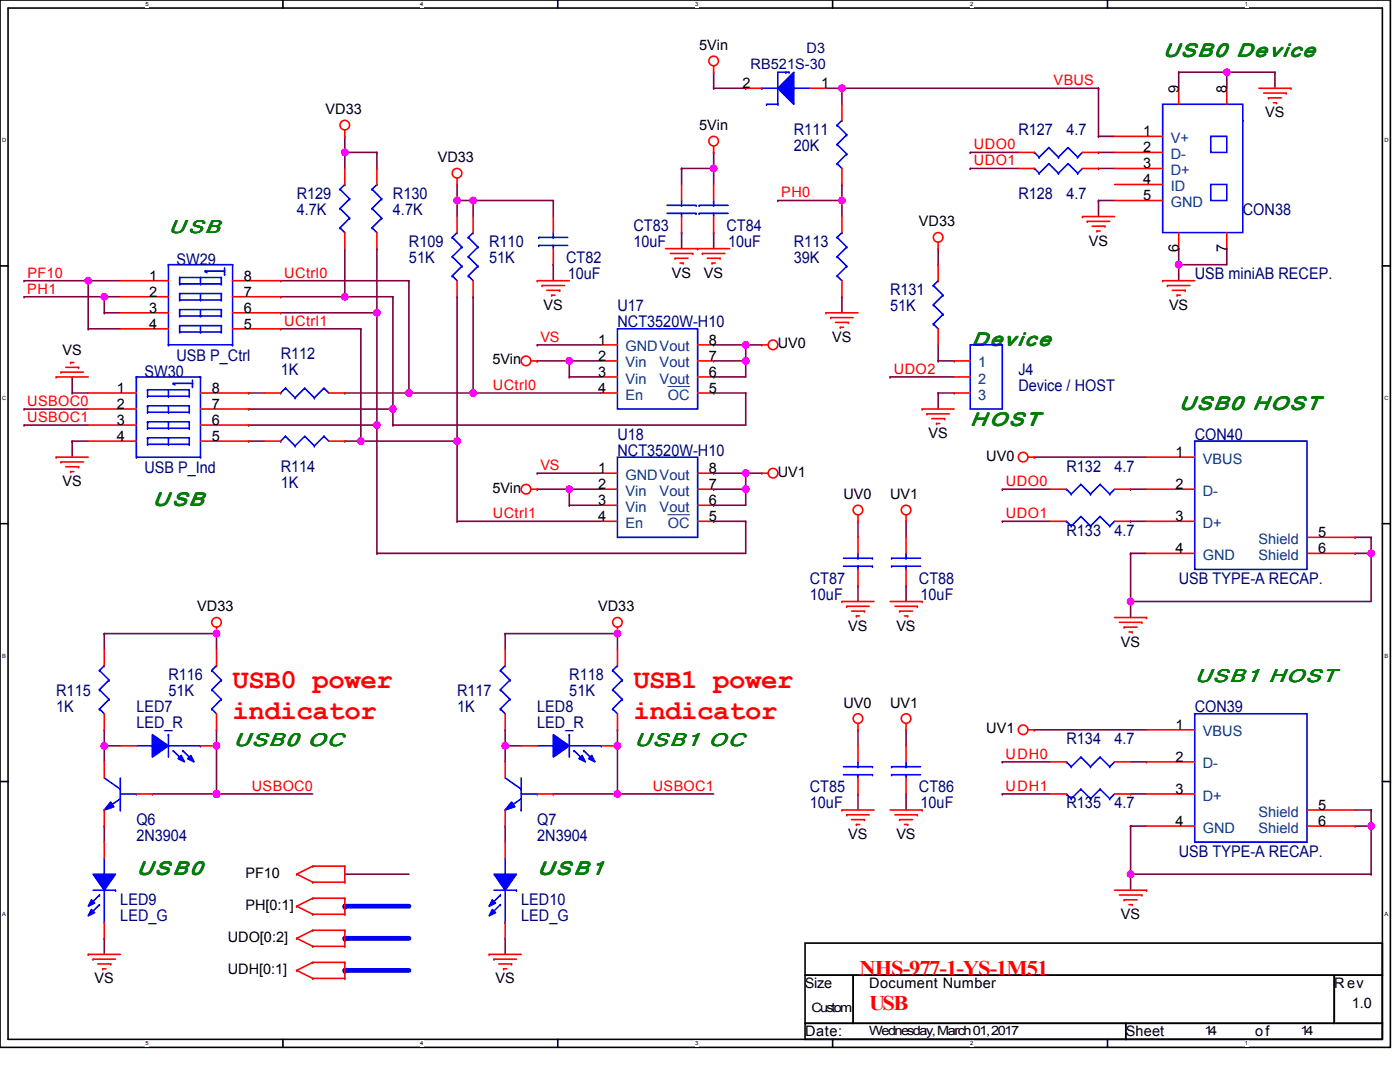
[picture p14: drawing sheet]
<svg xmlns="http://www.w3.org/2000/svg" width="279mm" height="216mm" viewBox="0 0 279 216" stroke-linecap="round" stroke-linejoin="round" font-family="sans-serif">
<defs><g id="words">
<g font-size="5.4" fill="#f00">
<text x="46.4" y="137.4">USB0 power</text>
<text x="126.4" y="137.4">USB1 power</text>
<text x="46.4" y="143.5">indicator</text>
<text x="126.4" y="143.5">indicator</text>
</g>
<g font-size="4.2" fill="#f00">
<text x="171.5" y="194.5">NHS-977-1-YS-1M51</text>
<text x="173.5" y="201.5">USB</text>
</g>
<g font-size="3.8" fill="#008000">
<text x="232" y="11.3">USB0 De vice</text>
<text x="232.1" y="11.3">USB0 Device</text>
<text x="33.6" y="46.5">U SB</text>
<text x="193.9" y="68.9">Device</text>
<text x="235.2" y="81.7">USB0 HOST</text>
<text x="193.6" y="84.9">H OST</text>
<text x="30.4" y="100.9">U SB</text>
<text x="238.4" y="136.1">USB1 HOST</text>
<text x="46.6" y="148.9">USB0 OC</text>
<text x="126.6" y="149">USB1 OC</text>
<text x="27.2" y="174.6">US B0</text>
<text x="107.2" y="174.6">US B1</text>
</g>
<g font-size="3.2" fill="#000080">
<text x="158.4" y="26.9">R111</text>
<text x="203.2" y="26.9">R127</text>
<text x="212.8" y="26.9">4.7</text>
<text x="158.4" y="30.1">20K</text>
<text x="59.2" y="39.7">R129</text>
<text x="78.4" y="39.7">R130</text>
<text x="203.2" y="39.7">R128</text>
<text x="212.8" y="39.7">4.7</text>
<text x="59.2" y="42.9">4.7K</text>
<text x="78.4" y="42.9">4.7K</text>
<text x="126.4" y="46.1">CT83</text>
<text x="145" y="46.1">CT84</text>
<text x="248" y="42.9">CON38</text>
<text x="35.2" y="52.8">SW29</text>
<text x="81.6" y="49.3">R109</text>
<text x="81.6" y="52.5">51K</text>
<text x="97.6" y="49.3">R110</text>
<text x="97.6" y="52.5">51K</text>
<text x="113" y="52.5">CT82</text>
<text x="126.4" y="49.3">10uF</text>
<text x="145.3" y="49.3">10uF</text>
<text x="158.4" y="49.3">R113</text>
<text x="158.4" y="52.5">39K</text>
<text x="113.3" y="55.7">10uF</text>
<text x="177.6" y="58.9">R131</text>
<text x="238.4" y="55.7">USB miniAB RECEP.</text>
<text x="123.2" y="62.1">U17</text>
<text x="123.2" y="65.3">NCT3520W-H10</text>
<text x="177.6" y="62.1">51K</text>
<text x="56" y="71.7">R112</text>
<text x="28.8" y="75.2">SW30</text>
<text x="35.2" y="72">USB P_Ctrl</text>
<text x="56" y="74.9">1K</text>
<text x="203.2" y="74.9">J4</text>
<text x="203.2" y="78.1">Device / HOST</text>
<text x="123.2" y="87.7">U18</text>
<text x="238.4" y="87.7">CON40</text>
<text x="28.8" y="94.4">USB P_Ind</text>
<text x="56" y="94.1">R114</text>
<text x="123.2" y="90.9">NCT3520W-H10</text>
<text x="212.8" y="94.1">R132</text>
<text x="222.4" y="94.1">4.7</text>
<text x="56" y="97.3">1K</text>
<text x="212.8" y="106.9">R133</text>
<text x="222.4" y="106.9">4.7</text>
<text x="161.6" y="116.5">CT87</text>
<text x="161.6" y="119.7">10uF</text>
<text x="183.4" y="116.5">CT88</text>
<text x="183.7" y="119.7">10uF</text>
<text x="235.2" y="116.5">USB TYPE-A RECAP.</text>
<text x="33.6" y="135.7">R116</text>
<text x="113.6" y="135.7">R118</text>
<text x="11.2" y="138.9">R115</text>
<text x="11.2" y="142.1">1K</text>
<text x="27.2" y="142.1">LED7</text>
<text x="33.6" y="138.9">51K</text>
<text x="91.2" y="138.9">R117</text>
<text x="91.2" y="142.1">1K</text>
<text x="107.2" y="142.1">LED8</text>
<text x="113.6" y="138.9">51K</text>
<text x="238.4" y="142.1">CON39</text>
<text x="27.2" y="145.3">LED_R</text>
<text x="107.2" y="145.3">LED_R</text>
<text x="212.8" y="148.5">R134</text>
<text x="222.4" y="148.5">4.7</text>
<text x="161.6" y="158.1">CT85</text>
<text x="161.6" y="161.3">10uF</text>
<text x="183.4" y="158.1">CT86</text>
<text x="183.7" y="161.3">10uF</text>
<text x="212.8" y="161.3">R135</text>
<text x="222.4" y="161.3">4.7</text>
<text x="27.2" y="164.5">Q6</text>
<text x="27.2" y="167.7">2N3904</text>
<text x="107.2" y="164.5">Q7</text>
<text x="107.2" y="167.7">2N3904</text>
<text x="235.2" y="170.9">USB TYPE-A RECAP.</text>
<text x="24" y="180.5">LED9</text>
<text x="24" y="183.7">LED_G</text>
<text x="104" y="180.5">LED10</text>
<text x="104" y="183.7">LED_G</text>
</g>
<g font-size="2.9">
<text x="139.5" y="10">5Vin</text>
<text x="148.2" y="17.6">2</text>
<text x="163.9" y="17.6">1</text>
<text x="65" y="22.8">VD33</text>
<text x="235.2" y="18.6" transform="rotate(-90 235.2 18.6)">9</text>
<text x="244.8" y="18.6" transform="rotate(-90 244.8 18.6)">8</text>
<text x="252.5" y="23.4">VS</text>
<text x="139.5" y="26">5Vin</text>
<text x="228.2" y="27.2">1</text>
<text x="87.4" y="32.4">VD33</text>
<text x="228.2" y="30.4">2</text>
<text x="228.2" y="33.6">3</text>
<text x="228.2" y="36.8">4</text>
<text x="228.2" y="40">5</text>
<text x="183.4" y="45.2">VD33</text>
<text x="217.3" y="49">VS</text>
<text x="235.2" y="50.3" transform="rotate(-90 235.2 50.3)">6</text>
<text x="244.8" y="50.3" transform="rotate(-90 244.8 50.3)">7</text>
<text x="29.7" y="56">1</text>
<text x="29.7" y="59.2">2</text>
<text x="48.7" y="56">8</text>
<text x="48.7" y="59.2">7</text>
<text x="134.1" y="55.4">VS</text>
<text x="140.5" y="55.4">VS</text>
<text x="29.7" y="62.4">3</text>
<text x="29.7" y="65.6">4</text>
<text x="48.7" y="62.4">6</text>
<text x="48.7" y="65.6">5</text>
<text x="108.5" y="61.8">VS</text>
<text x="233.3" y="61.8">VS</text>
<text x="12.5" y="70.8">VS</text>
<text x="119.4" y="68.8">1</text>
<text x="141.5" y="68.8">8</text>
<text x="155.2" y="69.5">UV0</text>
<text x="166.1" y="68.2">VS</text>
<text x="98.3" y="72.7">5Vin</text>
<text x="119.4" y="72">2</text>
<text x="119.4" y="75.2">3</text>
<text x="141.5" y="75.2">6</text>
<text x="141.5" y="72">7</text>
<text x="23.3" y="78.4">1</text>
<text x="23.3" y="81.6">2</text>
<text x="42.3" y="78.4">8</text>
<text x="42.3" y="81.6">7</text>
<text x="119.4" y="78.4">4</text>
<text x="141.5" y="78.4">5</text>
<text x="23.3" y="84.8">3</text>
<text x="23.3" y="88">4</text>
<text x="42.3" y="84.8">6</text>
<text x="42.3" y="88">5</text>
<text x="185.3" y="87.4">VS</text>
<text x="119.4" y="94.4">1</text>
<text x="141.5" y="94.4">8</text>
<text x="155.2" y="95.1">UV1</text>
<text x="196.8" y="91.9">UV0</text>
<text x="234.6" y="91.2">1</text>
<text x="12.5" y="97">VS</text>
<text x="98.3" y="98.3">5Vin</text>
<text x="119.4" y="97.6">2</text>
<text x="119.4" y="100.8">3</text>
<text x="141.5" y="100.8">6</text>
<text x="141.5" y="97.6">7</text>
<text x="168.3" y="99.6">UV0</text>
<text x="177.6" y="99.6">UV1</text>
<text x="234.6" y="97.6">2</text>
<text x="119.4" y="104">4</text>
<text x="141.5" y="104">5</text>
<text x="234.6" y="104">3</text>
<text x="263.1" y="107.2">5</text>
<text x="234.6" y="110.4">4</text>
<text x="263.1" y="110.4">6</text>
<text x="39.4" y="122">VD33</text>
<text x="119.4" y="122">VD33</text>
<text x="169.3" y="125.8">VS</text>
<text x="178.9" y="125.8">VS</text>
<text x="223.7" y="129">VS</text>
<text x="168.3" y="141.2">UV0</text>
<text x="177.6" y="141.2">UV1</text>
<text x="196.8" y="146.3">UV1</text>
<text x="234.6" y="145.6">1</text>
<text x="234.6" y="152">2</text>
<text x="234.6" y="158.4">3</text>
<text x="263.1" y="161.6">5</text>
<text x="169.3" y="167.4">VS</text>
<text x="178.9" y="167.4">VS</text>
<text x="234.6" y="164.8">4</text>
<text x="263.1" y="164.8">6</text>
<text x="49" y="175.1">PF10</text>
<text x="49" y="181.5">PH[0:1]</text>
<text x="223.7" y="183.4">VS</text>
<text x="45.5" y="187.9">UDO[0:2]</text>
<text x="18.9" y="196.2">VS</text>
<text x="45.5" y="194.3">UDH[0:1]</text>
<text x="98.9" y="196.2">VS</text>
<text x="160.6" y="197.2">Size</text>
<text x="173.5" y="197.2">Document Number</text>
<text x="266.3" y="197.2">Rev</text>
<text x="269.8" y="201">1.0</text>
<text x="160.7" y="206.8">Date:</text>
<text x="224.7" y="206.8">Sheet</text>
<text x="250.5" y="206.8">of</text>
</g>
<g font-size="2.9" fill="#000080">
<text x="161" y="10.6">D3</text>
<text x="149.8" y="13.8">RB521S-30</text>
</g>
<g font-size="2.9" fill="#f00">
<text x="210.3" y="17">VBUS</text>
<text x="194.4" y="29.8">UDO0</text>
<text x="194.4" y="33">UDO1</text>
<text x="155.9" y="39.4">PH0</text>
<text x="5.4" y="58.6">PH1</text>
<text x="5.5" y="55.4">PF10</text>
<text x="56.7" y="55.4">UCtrl0</text>
<text x="56.7" y="65">UCtrl1</text>
<text x="107.8" y="68.2">VS</text>
<text x="98.3" y="77.8">UCtrl0</text>
<text x="178.4" y="74.6">UDO2</text>
<text x="5.4" y="81">USBOC0</text>
<text x="5.4" y="84.2">USBOC1</text>
<text x="107.8" y="93.8">VS</text>
<text x="200.8" y="97">UDO0</text>
<text x="98.3" y="103.4">UCtrl1</text>
<text x="200.8" y="103.4">UDO1</text>
<text x="200.7" y="151.4">UDH0</text>
<text x="50.3" y="157.8">USBOC0</text>
<text x="130.3" y="157.8">USBOC1</text>
<text x="200.7" y="157.8">UDH1</text>
</g>
<g font-size="2.9" fill="#004080">
<text x="233.6" y="28.5">V+</text>
<text x="233.6" y="31.7">D-</text>
<text x="233.6" y="34.9">D+</text>
<text x="233.6" y="38.1">ID</text>
<text x="233.6" y="41.3">GND</text>
<text x="124.8" y="70.1">GNDVout</text>
<text x="124.8" y="73.3">Vin</text>
<text x="124.8" y="76.5">Vin</text>
<text x="131.6" y="76.5">Vout</text>
<text x="131.6" y="73.3">Vout</text>
<text x="195.2" y="73.3">1</text>
<text x="195.2" y="76.5">2</text>
<text x="124.8" y="79.7">En</text>
<text x="133.3" y="79.7">OC</text>
<text x="195.2" y="79.7">3</text>
<text x="124.8" y="95.7">GNDVout</text>
<text x="240" y="92.5">VBUS</text>
<text x="124.8" y="98.9">Vin</text>
<text x="131.6" y="98.9">Vout</text>
<text x="240" y="98.9">D-</text>
<text x="124.8" y="102.1">Vin</text>
<text x="124.8" y="105.3">En</text>
<text x="131.6" y="102.1">Vout</text>
<text x="133.3" y="105.3">OC</text>
<text x="240" y="105.3">D+</text>
<text x="240" y="111.7">GND</text>
<text x="251.1" y="108.5">Shield</text>
<text x="251.1" y="111.7">Shield</text>
<text x="240" y="146.9">VBUS</text>
<text x="240" y="153.3">D-</text>
<text x="240" y="159.7">D+</text>
<text x="240" y="166.1">GND</text>
<text x="251.1" y="162.9">Shield</text>
<text x="251.1" y="166.1">Shield</text>
</g>
<g font-size="2.6">
<text x="161.9" y="202">Custom</text>
<text x="173.5" y="206.5">Wednesday, March 01, 2017</text>
<text x="240.4" y="206.5">14</text>
<text x="259.6" y="206.5">14</text>
</g>
<g font-size="1.1">
<text x="29" y="1.2">5</text>
<text x="83.9" y="1.2">4</text>
<text x="138.7" y="1.2">3</text>
<text x="193.6" y="1.2">2</text>
<text x="248.5" y="1.2">1</text>
<text x=".4" y="28.4">D</text>
<text x="276.3" y="28.4">D</text>
<text x=".4" y="79.8">C</text>
<text x="276.3" y="79.8">C</text>
<text x=".4" y="131.2">B</text>
<text x="276.3" y="131.2">B</text>
<text x=".4" y="182.7">A</text>
<text x="276.3" y="182.7">A</text>
<text x="29" y="208.6">5</text>
<text x="83.9" y="208.6">4</text>
<text x="138.7" y="208.6">3</text>
<text x="193.6" y="208.6">2</text>
<text x="248.5" y="208.6">1</text>
</g>
</g></defs>
<path d="M0 0h277.5v209h-277.5zM1.6 1.6h274.3v205.8h-274.3z" fill="none" stroke="#000" stroke-width=".32"/>
<g fill="#fff">
<path d="M29 .2h.7v1.2h-.7z"/>
<path d="M29 207.6h.7v1.2h-.7z"/>
</g>
<path d="M56.5 0v1.6M56.5 207.4v1.6" fill="none" stroke="#000" stroke-width=".32"/>
<g fill="#fff">
<path d="M83.9 .2h.6v1.2h-.6z"/>
<path d="M83.9 207.6h.6v1.2h-.6z"/>
</g>
<path d="M111.3 0v1.6M111.3 207.4v1.6" fill="none" stroke="#000" stroke-width=".32"/>
<g fill="#fff">
<path d="M138.7 .2h.7v1.2h-.7z"/>
<path d="M138.7 207.6h.7v1.2h-.7z"/>
</g>
<path d="M166.2 0v1.6M166.2 207.4v1.6" fill="none" stroke="#000" stroke-width=".32"/>
<g fill="#fff">
<path d="M193.6 .2h.6v1.2h-.6z"/>
<path d="M193.6 207.6h.6v1.2h-.6z"/>
</g>
<path d="M221 0v1.6M221 207.4v1.6" fill="none" stroke="#000" stroke-width=".32"/>
<g fill="#fff">
<path d="M248.5 .2h.6v1.2h-.6z"/>
<path d="M248.5 207.6h.6v1.2h-.6z"/>
<path d="M.4 27.3h.8v1.3h-.8z"/>
<path d="M276.3 27.3h.8v1.3h-.8z"/>
<path d="M.4 78.8h.8v1.2h-.8z"/>
<path d="M276.3 78.8h.8v1.2h-.8z"/>
</g>
<path d="M0 53h1.6M275.9 53h1.6" fill="none" stroke="#000" stroke-width=".32"/>
<g fill="#fff">
<path d="M.4 130.2h.8v1.3h-.8z"/>
<path d="M276.3 130.2h.7v1.3h-.7z"/>
</g>
<path d="M0 104.5h1.6M275.9 104.5h1.6" fill="none" stroke="#000" stroke-width=".32"/>
<g fill="#fff">
<path d="M.4 181.7h.8v1.2h-.8z"/>
<path d="M276.3 181.7h.7v1.2h-.7z"/>
</g>
<path d="M0 155.9h1.6M275.9 155.9h1.6" fill="none" stroke="#000" stroke-width=".32"/>
<path d="M142.4 33.6v3.2" fill="none" stroke="#800040" stroke-width=".32"/>
<circle cx="142.4" cy="33.6" r=".16" fill="#800040"/>
<path d="M136 33.6v3.2" fill="none" stroke="#800040" stroke-width=".32"/>
<circle cx="136" cy="33.6" r=".16" fill="#800040"/>
<path d="M136 46.4v3.2" fill="none" stroke="#800040" stroke-width=".32"/>
<circle cx="136" cy="46.4" r=".16" fill="#800040"/>
<path d="M136 33.6h6.4" fill="none" stroke="#800040" stroke-width=".32"/>
<circle cx="136" cy="33.6" r=".16" fill="#800040"/>
<path d="M142.4 30.4v3.2" fill="none" stroke="#800040" stroke-width=".32"/>
<circle cx="142.4" cy="30.4" r=".16" fill="#800040"/>
<path d="M235.2 52.8h9.6" fill="none" stroke="#800040" stroke-width=".32"/>
<circle cx="235.2" cy="52.8" r=".16" fill="#800040"/>
<path d="M219.2 40v3.2" fill="none" stroke="#800040" stroke-width=".32"/>
<circle cx="219.2" cy="40" r=".16" fill="#800040"/>
<path d="M75.2 110.4h73.6" fill="none" stroke="#800040" stroke-width=".32"/>
<circle cx="75.2" cy="110.4" r=".16" fill="#800040"/>
<path d="M78.4 84.8h70.4" fill="none" stroke="#800040" stroke-width=".32"/>
<circle cx="78.4" cy="84.8" r=".16" fill="#800040"/>
<path d="M244.8 14.4h9.6" fill="none" stroke="#800040" stroke-width=".32"/>
<circle cx="244.8" cy="14.4" r=".16" fill="#800040"/>
<path d="M168 59.2v3.2" fill="none" stroke="#800040" stroke-width=".32"/>
<circle cx="168" cy="59.2" r=".16" fill="#800040"/>
<path d="M20.8 164.8v3.2" fill="none" stroke="#800040" stroke-width=".32"/>
<circle cx="20.8" cy="164.8" r=".16" fill="#800040"/>
<path d="M168 40v3.2" fill="none" stroke="#800040" stroke-width=".32"/>
<circle cx="168" cy="40" r=".16" fill="#800040"/>
<path d="M20.8 148.8v3.2" fill="none" stroke="#800040" stroke-width=".32"/>
<circle cx="20.8" cy="148.8" r=".16" fill="#800040"/>
<path d="M20.8 148.8h3.2" fill="none" stroke="#800040" stroke-width=".32"/>
<circle cx="20.8" cy="148.8" r=".16" fill="#800040"/>
<path d="M43.2 148.8v9.6" fill="none" stroke="#800040" stroke-width=".32"/>
<circle cx="43.2" cy="148.8" r=".16" fill="#800040"/>
<path d="M43.2 158.4h19.2" fill="none" stroke="#800040" stroke-width=".32"/>
<circle cx="43.2" cy="158.4" r=".16" fill="#800040"/>
<path d="M20.8 187.2v3.2" fill="none" stroke="#800040" stroke-width=".32"/>
<circle cx="20.8" cy="187.2" r=".16" fill="#800040"/>
<path d="M43.2 126.4v3.2" fill="none" stroke="#800040" stroke-width=".32"/>
<circle cx="43.2" cy="126.4" r=".16" fill="#800040"/>
<path d="M20.8 126.4v3.2" fill="none" stroke="#800040" stroke-width=".32"/>
<circle cx="20.8" cy="126.4" r=".16" fill="#800040"/>
<path d="M20.8 126.4h22.4" fill="none" stroke="#800040" stroke-width=".32"/>
<circle cx="20.8" cy="126.4" r=".16" fill="#800040"/>
<path d="M30.4 158.4h12.8" fill="none" stroke="#800040" stroke-width=".32"/>
<circle cx="30.4" cy="158.4" r=".16" fill="#800040"/>
<path d="M20.8 145.6v3.2" fill="none" stroke="#800040" stroke-width=".32"/>
<circle cx="20.8" cy="145.6" r=".16" fill="#800040"/>
<path d="M100.8 164.8v3.2" fill="none" stroke="#800040" stroke-width=".32"/>
<circle cx="100.8" cy="164.8" r=".16" fill="#800040"/>
<path d="M100.8 148.8v3.2" fill="none" stroke="#800040" stroke-width=".32"/>
<circle cx="100.8" cy="148.8" r=".16" fill="#800040"/>
<path d="M100.8 148.8h3.2" fill="none" stroke="#800040" stroke-width=".32"/>
<circle cx="100.8" cy="148.8" r=".16" fill="#800040"/>
<path d="M110.4 158.4h12.8" fill="none" stroke="#800040" stroke-width=".32"/>
<circle cx="110.4" cy="158.4" r=".16" fill="#800040"/>
<path d="M123.2 148.8v9.6" fill="none" stroke="#800040" stroke-width=".32"/>
<circle cx="123.2" cy="148.8" r=".16" fill="#800040"/>
<path d="M100.8 187.2v3.2" fill="none" stroke="#800040" stroke-width=".32"/>
<circle cx="100.8" cy="187.2" r=".16" fill="#800040"/>
<path d="M123.2 126.4v3.2" fill="none" stroke="#800040" stroke-width=".32"/>
<circle cx="123.2" cy="126.4" r=".16" fill="#800040"/>
<path d="M100.8 126.4v3.2" fill="none" stroke="#800040" stroke-width=".32"/>
<circle cx="100.8" cy="126.4" r=".16" fill="#800040"/>
<path d="M100.8 126.4h22.4" fill="none" stroke="#800040" stroke-width=".32"/>
<circle cx="100.8" cy="126.4" r=".16" fill="#800040"/>
<path d="M100.8 145.6v3.2" fill="none" stroke="#800040" stroke-width=".32"/>
<circle cx="100.8" cy="145.6" r=".16" fill="#800040"/>
<path d="M49.6 78.4h3.2" fill="none" stroke="#800040" stroke-width=".32"/>
<circle cx="49.6" cy="78.4" r=".16" fill="#800040"/>
<path d="M49.6 88h3.2" fill="none" stroke="#800040" stroke-width=".32"/>
<circle cx="49.6" cy="88" r=".16" fill="#800040"/>
<path d="M4.8 81.6h12.8" fill="none" stroke="#800040" stroke-width=".32"/>
<circle cx="4.8" cy="81.6" r=".16" fill="#800040"/>
<path d="M4.8 84.8h12.8" fill="none" stroke="#800040" stroke-width=".32"/>
<circle cx="4.8" cy="84.8" r=".16" fill="#800040"/>
<path d="M14.4 78.4h3.2" fill="none" stroke="#800040" stroke-width=".32"/>
<circle cx="14.4" cy="78.4" r=".16" fill="#800040"/>
<path d="M14.4 88v3.2" fill="none" stroke="#800040" stroke-width=".32"/>
<circle cx="14.4" cy="88" r=".16" fill="#800040"/>
<path d="M91.2 104h28.8" fill="none" stroke="#800040" stroke-width=".32"/>
<circle cx="91.2" cy="104" r=".16" fill="#800040"/>
<path d="M94.4 59.2v19.2" fill="none" stroke="#800040" stroke-width=".32"/>
<circle cx="94.4" cy="59.2" r=".16" fill="#800040"/>
<path d="M91.2 40v3.2" fill="none" stroke="#800040" stroke-width=".32"/>
<circle cx="91.2" cy="40" r=".16" fill="#800040"/>
<path d="M91.2 40h3.2" fill="none" stroke="#800040" stroke-width=".32"/>
<circle cx="91.2" cy="40" r=".16" fill="#800040"/>
<path d="M94.4 40v3.2" fill="none" stroke="#800040" stroke-width=".32"/>
<circle cx="94.4" cy="40" r=".16" fill="#800040"/>
<path d="M68.8 180.8h12.8" fill="none" stroke="#00f" stroke-width=".96"/>
<circle cx="68.8" cy="180.8" r=".48" fill="#00f"/>
<path d="M68.8 187.2h12.8" fill="none" stroke="#00f" stroke-width=".96"/>
<circle cx="68.8" cy="187.2" r=".48" fill="#00f"/>
<path d="M68.8 193.6h12.8" fill="none" stroke="#00f" stroke-width=".96"/>
<circle cx="68.8" cy="193.6" r=".48" fill="#00f"/>
<path d="M110.4 52.8v3.2" fill="none" stroke="#800040" stroke-width=".32"/>
<circle cx="110.4" cy="52.8" r=".16" fill="#800040"/>
<path d="M110.4 40v3.2" fill="none" stroke="#800040" stroke-width=".32"/>
<circle cx="110.4" cy="40" r=".16" fill="#800040"/>
<path d="M94.4 40h16" fill="none" stroke="#800040" stroke-width=".32"/>
<circle cx="94.4" cy="40" r=".16" fill="#800040"/>
<path d="M91.2 36.8v3.2" fill="none" stroke="#800040" stroke-width=".32"/>
<circle cx="91.2" cy="36.8" r=".16" fill="#800040"/>
<path d="M68.8 88h3.2" fill="none" stroke="#800040" stroke-width=".32"/>
<circle cx="68.8" cy="88" r=".16" fill="#800040"/>
<path d="M49.6 84.8h25.6" fill="none" stroke="#800040" stroke-width=".32"/>
<circle cx="49.6" cy="84.8" r=".16" fill="#800040"/>
<path d="M49.6 81.6h28.8" fill="none" stroke="#800040" stroke-width=".32"/>
<circle cx="49.6" cy="81.6" r=".16" fill="#800040"/>
<path d="M68.8 78.4h12.8" fill="none" stroke="#800040" stroke-width=".32"/>
<circle cx="68.8" cy="78.4" r=".16" fill="#800040"/>
<path d="M142.4 46.4v3.2" fill="none" stroke="#800040" stroke-width=".32"/>
<circle cx="142.4" cy="46.4" r=".16" fill="#800040"/>
<path d="M43.2 145.6v3.2" fill="none" stroke="#800040" stroke-width=".32"/>
<circle cx="43.2" cy="145.6" r=".16" fill="#800040"/>
<path d="M123.2 145.6v3.2" fill="none" stroke="#800040" stroke-width=".32"/>
<circle cx="123.2" cy="145.6" r=".16" fill="#800040"/>
<path d="M123.2 158.4h19.2" fill="none" stroke="#800040" stroke-width=".32"/>
<circle cx="123.2" cy="158.4" r=".16" fill="#800040"/>
<path d="M107.2 68.8h12.8" fill="none" stroke="#800040" stroke-width=".32"/>
<circle cx="107.2" cy="68.8" r=".16" fill="#800040"/>
<path d="M113.6 72v3.2" fill="none" stroke="#800040" stroke-width=".32"/>
<circle cx="113.6" cy="72" r=".16" fill="#800040"/>
<path d="M113.6 75.2h6.4" fill="none" stroke="#800040" stroke-width=".32"/>
<circle cx="113.6" cy="75.2" r=".16" fill="#800040"/>
<path d="M148.8 68.8h3.2" fill="none" stroke="#800040" stroke-width=".32"/>
<circle cx="148.8" cy="68.8" r=".16" fill="#800040"/>
<path d="M142.4 72h6.4" fill="none" stroke="#800040" stroke-width=".32"/>
<circle cx="142.4" cy="72" r=".16" fill="#800040"/>
<path d="M142.4 75.2h6.4" fill="none" stroke="#800040" stroke-width=".32"/>
<circle cx="142.4" cy="75.2" r=".16" fill="#800040"/>
<path d="M142.4 78.4h6.4" fill="none" stroke="#800040" stroke-width=".32"/>
<circle cx="142.4" cy="78.4" r=".16" fill="#800040"/>
<path d="M107.2 94.4h12.8" fill="none" stroke="#800040" stroke-width=".32"/>
<circle cx="107.2" cy="94.4" r=".16" fill="#800040"/>
<path d="M113.6 97.6h6.4" fill="none" stroke="#800040" stroke-width=".32"/>
<circle cx="113.6" cy="97.6" r=".16" fill="#800040"/>
<path d="M113.6 97.6v3.2" fill="none" stroke="#800040" stroke-width=".32"/>
<circle cx="113.6" cy="97.6" r=".16" fill="#800040"/>
<path d="M113.6 100.8h6.4" fill="none" stroke="#800040" stroke-width=".32"/>
<circle cx="113.6" cy="100.8" r=".16" fill="#800040"/>
<path d="M148.8 97.6v3.2" fill="none" stroke="#800040" stroke-width=".32"/>
<circle cx="148.8" cy="97.6" r=".16" fill="#800040"/>
<path d="M107.2 97.6h6.4" fill="none" stroke="#800040" stroke-width=".32"/>
<circle cx="107.2" cy="97.6" r=".16" fill="#800040"/>
<path d="M142.4 104h6.4" fill="none" stroke="#800040" stroke-width=".32"/>
<circle cx="142.4" cy="104" r=".16" fill="#800040"/>
<path d="M113.6 72h6.4" fill="none" stroke="#800040" stroke-width=".32"/>
<circle cx="113.6" cy="72" r=".16" fill="#800040"/>
<path d="M171.2 145.6v3.2" fill="none" stroke="#800040" stroke-width=".32"/>
<circle cx="171.2" cy="145.6" r=".16" fill="#800040"/>
<path d="M180.8 158.4v3.2" fill="none" stroke="#800040" stroke-width=".32"/>
<circle cx="180.8" cy="158.4" r=".16" fill="#800040"/>
<path d="M14.4 75.2v3.2" fill="none" stroke="#800040" stroke-width=".32"/>
<circle cx="14.4" cy="75.2" r=".16" fill="#800040"/>
<path d="M219.2 40h3.2" fill="none" stroke="#800040" stroke-width=".32"/>
<circle cx="219.2" cy="40" r=".16" fill="#800040"/>
<path d="M235.2 14.4v3.2" fill="none" stroke="#800040" stroke-width=".32"/>
<circle cx="235.2" cy="14.4" r=".16" fill="#800040"/>
<path d="M200 158.4h9.6" fill="none" stroke="#800040" stroke-width=".32"/>
<circle cx="200" cy="158.4" r=".16" fill="#800040"/>
<path d="M254.4 14.4v3.2" fill="none" stroke="#800040" stroke-width=".32"/>
<circle cx="254.4" cy="14.4" r=".16" fill="#800040"/>
<path d="M180.8 145.6v3.2" fill="none" stroke="#800040" stroke-width=".32"/>
<circle cx="180.8" cy="145.6" r=".16" fill="#800040"/>
<path d="M225.6 164.8h3.2" fill="none" stroke="#800040" stroke-width=".32"/>
<circle cx="225.6" cy="164.8" r=".16" fill="#800040"/>
<path d="M171.2 116.8v3.2" fill="none" stroke="#800040" stroke-width=".32"/>
<circle cx="171.2" cy="116.8" r=".16" fill="#800040"/>
<path d="M142.4 94.4h6.4" fill="none" stroke="#800040" stroke-width=".32"/>
<circle cx="142.4" cy="94.4" r=".16" fill="#800040"/>
<path d="M171.2 104v3.2" fill="none" stroke="#800040" stroke-width=".32"/>
<circle cx="171.2" cy="104" r=".16" fill="#800040"/>
<path d="M14.4 88h3.2" fill="none" stroke="#800040" stroke-width=".32"/>
<circle cx="14.4" cy="88" r=".16" fill="#800040"/>
<path d="M148.8 72v3.2" fill="none" stroke="#800040" stroke-width=".32"/>
<circle cx="148.8" cy="72" r=".16" fill="#800040"/>
<path d="M244.8 14.4v3.2" fill="none" stroke="#800040" stroke-width=".32"/>
<circle cx="244.8" cy="14.4" r=".16" fill="#800040"/>
<path d="M200 152h9.6" fill="none" stroke="#800040" stroke-width=".32"/>
<circle cx="200" cy="152" r=".16" fill="#800040"/>
<path d="M148.8 68.8v3.2" fill="none" stroke="#800040" stroke-width=".32"/>
<circle cx="148.8" cy="68.8" r=".16" fill="#800040"/>
<path d="M142.4 68.8h6.4" fill="none" stroke="#800040" stroke-width=".32"/>
<circle cx="142.4" cy="68.8" r=".16" fill="#800040"/>
<path d="M244.8 49.6v3.2" fill="none" stroke="#800040" stroke-width=".32"/>
<circle cx="244.8" cy="49.6" r=".16" fill="#800040"/>
<path d="M180.8 116.8v3.2" fill="none" stroke="#800040" stroke-width=".32"/>
<circle cx="180.8" cy="116.8" r=".16" fill="#800040"/>
<path d="M180.8 104v3.2" fill="none" stroke="#800040" stroke-width=".32"/>
<circle cx="180.8" cy="104" r=".16" fill="#800040"/>
<path d="M235.2 52.8v3.2" fill="none" stroke="#800040" stroke-width=".32"/>
<circle cx="235.2" cy="52.8" r=".16" fill="#800040"/>
<path d="M171.2 158.4v3.2" fill="none" stroke="#800040" stroke-width=".32"/>
<circle cx="171.2" cy="158.4" r=".16" fill="#800040"/>
<path d="M56 56h25.6" fill="none" stroke="#800040" stroke-width=".32"/>
<circle cx="56" cy="56" r=".16" fill="#800040"/>
<path d="M20.8 59.2h3.2" fill="none" stroke="#800040" stroke-width=".32"/>
<circle cx="20.8" cy="59.2" r=".16" fill="#800040"/>
<path d="M148.8 104v6.4" fill="none" stroke="#800040" stroke-width=".32"/>
<circle cx="148.8" cy="104" r=".16" fill="#800040"/>
<path d="M20.8 59.2v3.2" fill="none" stroke="#800040" stroke-width=".32"/>
<circle cx="20.8" cy="59.2" r=".16" fill="#800040"/>
<path d="M20.8 62.4h3.2" fill="none" stroke="#800040" stroke-width=".32"/>
<circle cx="20.8" cy="62.4" r=".16" fill="#800040"/>
<path d="M168 36.8v3.2" fill="none" stroke="#800040" stroke-width=".32"/>
<circle cx="168" cy="36.8" r=".16" fill="#800040"/>
<path d="M75.2 84.8v25.6" fill="none" stroke="#800040" stroke-width=".32"/>
<circle cx="75.2" cy="84.8" r=".16" fill="#800040"/>
<path d="M17.6 65.6h6.4" fill="none" stroke="#800040" stroke-width=".32"/>
<circle cx="17.6" cy="65.6" r=".16" fill="#800040"/>
<path d="M155.2 40h12.8" fill="none" stroke="#800040" stroke-width=".32"/>
<circle cx="155.2" cy="40" r=".16" fill="#800040"/>
<path d="M72 88h19.2" fill="none" stroke="#800040" stroke-width=".32"/>
<circle cx="72" cy="88" r=".16" fill="#800040"/>
<path d="M81.6 78.4h12.8" fill="none" stroke="#800040" stroke-width=".32"/>
<circle cx="81.6" cy="78.4" r=".16" fill="#800040"/>
<path d="M75.2 62.4v22.4" fill="none" stroke="#800040" stroke-width=".32"/>
<circle cx="75.2" cy="62.4" r=".16" fill="#800040"/>
<path d="M91.2 59.2v28.8" fill="none" stroke="#800040" stroke-width=".32"/>
<circle cx="91.2" cy="59.2" r=".16" fill="#800040"/>
<path d="M72 65.6v22.4" fill="none" stroke="#800040" stroke-width=".32"/>
<circle cx="72" cy="65.6" r=".16" fill="#800040"/>
<path d="M56 62.4h19.2" fill="none" stroke="#800040" stroke-width=".32"/>
<circle cx="56" cy="62.4" r=".16" fill="#800040"/>
<path d="M94.4 78.4h25.6" fill="none" stroke="#800040" stroke-width=".32"/>
<circle cx="94.4" cy="78.4" r=".16" fill="#800040"/>
<path d="M81.6 56v22.4" fill="none" stroke="#800040" stroke-width=".32"/>
<circle cx="81.6" cy="56" r=".16" fill="#800040"/>
<path d="M91.2 88v16" fill="none" stroke="#800040" stroke-width=".32"/>
<circle cx="91.2" cy="88" r=".16" fill="#800040"/>
<path d="M148.8 78.4v6.4" fill="none" stroke="#800040" stroke-width=".32"/>
<circle cx="148.8" cy="78.4" r=".16" fill="#800040"/>
<path d="M78.4 59.2v22.4" fill="none" stroke="#800040" stroke-width=".32"/>
<circle cx="78.4" cy="59.2" r=".16" fill="#800040"/>
<path d="M4.8 59.2h16" fill="none" stroke="#800040" stroke-width=".32"/>
<circle cx="4.8" cy="59.2" r=".16" fill="#800040"/>
<path d="M68.8 59.2h9.6" fill="none" stroke="#800040" stroke-width=".32"/>
<circle cx="68.8" cy="59.2" r=".16" fill="#800040"/>
<path d="M78.4 81.6v3.2" fill="none" stroke="#800040" stroke-width=".32"/>
<circle cx="78.4" cy="81.6" r=".16" fill="#800040"/>
<path d="M56 65.6h16" fill="none" stroke="#800040" stroke-width=".32"/>
<circle cx="56" cy="65.6" r=".16" fill="#800040"/>
<path d="M17.6 56v9.6" fill="none" stroke="#800040" stroke-width=".32"/>
<circle cx="17.6" cy="56" r=".16" fill="#800040"/>
<path d="M17.6 56h6.4" fill="none" stroke="#800040" stroke-width=".32"/>
<circle cx="17.6" cy="56" r=".16" fill="#800040"/>
<path d="M4.8 56h12.8" fill="none" stroke="#800040" stroke-width=".32"/>
<circle cx="4.8" cy="56" r=".16" fill="#800040"/>
<path d="M68.8 174.4h12.8" fill="none" stroke="#800040" stroke-width=".32"/>
<circle cx="68.8" cy="174.4" r=".16" fill="#800040"/>
<path d="M107.2 72h6.4" fill="none" stroke="#800040" stroke-width=".32"/>
<circle cx="107.2" cy="72" r=".16" fill="#800040"/>
<path d="M68.8 49.6v9.6" fill="none" stroke="#800040" stroke-width=".32"/>
<circle cx="68.8" cy="59.2" r=".16" fill="#800040"/>
<path d="M56 59.2h12.8" fill="none" stroke="#800040" stroke-width=".32"/>
<circle cx="56" cy="59.2" r=".16" fill="#800040"/>
<path d="M75.2 49.6v12.8" fill="none" stroke="#800040" stroke-width=".32"/>
<circle cx="75.2" cy="49.6" r=".16" fill="#800040"/>
<path d="M68.8 30.4v3.2" fill="none" stroke="#800040" stroke-width=".32"/>
<circle cx="68.8" cy="30.4" r=".16" fill="#800040"/>
<path d="M68.8 30.4h6.4" fill="none" stroke="#800040" stroke-width=".32"/>
<circle cx="75.2" cy="30.4" r=".16" fill="#800040"/>
<path d="M75.2 30.4v3.2" fill="none" stroke="#800040" stroke-width=".32"/>
<circle cx="75.2" cy="33.6" r=".16" fill="#800040"/>
<path d="M68.8 27.2v3.2" fill="none" stroke="#800040" stroke-width=".32"/>
<circle cx="68.8" cy="30.4" r=".16" fill="#800040"/>
<path d="M148.8 94.4h3.2" fill="none" stroke="#800040" stroke-width=".32"/>
<circle cx="148.8" cy="94.4" r=".16" fill="#800040"/>
<path d="M148.8 94.4v3.2" fill="none" stroke="#800040" stroke-width=".32"/>
<circle cx="148.8" cy="94.4" r=".16" fill="#800040"/>
<path d="M142.4 97.6h6.4" fill="none" stroke="#800040" stroke-width=".32"/>
<circle cx="142.4" cy="97.6" r=".16" fill="#800040"/>
<path d="M142.4 100.8h6.4" fill="none" stroke="#800040" stroke-width=".32"/>
<circle cx="142.4" cy="100.8" r=".16" fill="#800040"/>
<path d="M206.4 145.6h22.4" fill="none" stroke="#800040" stroke-width=".32"/>
<circle cx="206.4" cy="145.6" r=".16" fill="#800040"/>
<path d="M270.4 161.6h3.2" fill="none" stroke="#800040" stroke-width=".32"/>
<circle cx="273.6" cy="161.6" r=".16" fill="#800040"/>
<path d="M273.6 161.6v3.2" fill="none" stroke="#800040" stroke-width=".32"/>
<circle cx="273.6" cy="164.8" r=".16" fill="#800040"/>
<path d="M270.4 164.8h3.2" fill="none" stroke="#800040" stroke-width=".32"/>
<circle cx="270.4" cy="164.8" r=".16" fill="#800040"/>
<path d="M273.6 164.8v9.6" fill="none" stroke="#800040" stroke-width=".32"/>
<circle cx="273.6" cy="174.4" r=".16" fill="#800040"/>
<path d="M225.6 174.4h48" fill="none" stroke="#800040" stroke-width=".32"/>
<circle cx="225.6" cy="174.4" r=".16" fill="#800040"/>
<path d="M225.6 164.8v9.6" fill="none" stroke="#800040" stroke-width=".32"/>
<circle cx="225.6" cy="164.8" r=".16" fill="#800040"/>
<path d="M225.6 152h3.2" fill="none" stroke="#800040" stroke-width=".32"/>
<circle cx="228.8" cy="152" r=".16" fill="#800040"/>
<path d="M225.6 158.4h3.2" fill="none" stroke="#800040" stroke-width=".32"/>
<circle cx="225.6" cy="158.4" r=".16" fill="#800040"/>
<path d="M225.6 174.4v3.2" fill="none" stroke="#800040" stroke-width=".32"/>
<circle cx="225.6" cy="174.4" r=".16" fill="#800040"/>
<path d="M206.4 91.2h22.4" fill="none" stroke="#800040" stroke-width=".32"/>
<circle cx="206.4" cy="91.2" r=".16" fill="#800040"/>
<path d="M270.4 107.2h3.2" fill="none" stroke="#800040" stroke-width=".32"/>
<circle cx="270.4" cy="107.2" r=".16" fill="#800040"/>
<path d="M270.4 110.4h3.2" fill="none" stroke="#800040" stroke-width=".32"/>
<circle cx="270.4" cy="110.4" r=".16" fill="#800040"/>
<path d="M273.6 110.4v9.6" fill="none" stroke="#800040" stroke-width=".32"/>
<circle cx="273.6" cy="110.4" r=".16" fill="#800040"/>
<path d="M225.6 110.4v9.6" fill="none" stroke="#800040" stroke-width=".32"/>
<circle cx="225.6" cy="110.4" r=".16" fill="#800040"/>
<path d="M225.6 120h48" fill="none" stroke="#800040" stroke-width=".32"/>
<circle cx="225.6" cy="120" r=".16" fill="#800040"/>
<path d="M225.6 97.6h3.2" fill="none" stroke="#800040" stroke-width=".32"/>
<circle cx="225.6" cy="97.6" r=".16" fill="#800040"/>
<path d="M225.6 104h3.2" fill="none" stroke="#800040" stroke-width=".32"/>
<circle cx="225.6" cy="104" r=".16" fill="#800040"/>
<path d="M225.6 120v3.2" fill="none" stroke="#800040" stroke-width=".32"/>
<circle cx="225.6" cy="120" r=".16" fill="#800040"/>
<path d="M225.6 110.4h3.2" fill="none" stroke="#800040" stroke-width=".32"/>
<circle cx="225.6" cy="110.4" r=".16" fill="#800040"/>
<path d="M273.6 107.2v3.2" fill="none" stroke="#800040" stroke-width=".32"/>
<circle cx="273.6" cy="107.2" r=".16" fill="#800040"/>
<path d="M193.6 33.6h9.6" fill="none" stroke="#800040" stroke-width=".32"/>
<circle cx="193.6" cy="33.6" r=".16" fill="#800040"/>
<path d="M193.6 30.4h9.6" fill="none" stroke="#800040" stroke-width=".32"/>
<circle cx="193.6" cy="30.4" r=".16" fill="#800040"/>
<path d="M219.2 30.4h3.2" fill="none" stroke="#800040" stroke-width=".32"/>
<circle cx="219.2" cy="30.4" r=".16" fill="#800040"/>
<path d="M219.2 33.6h3.2" fill="none" stroke="#800040" stroke-width=".32"/>
<circle cx="219.2" cy="33.6" r=".16" fill="#800040"/>
<path d="M200 97.6h9.6" fill="none" stroke="#800040" stroke-width=".32"/>
<circle cx="200" cy="97.6" r=".16" fill="#800040"/>
<path d="M200 104h9.6" fill="none" stroke="#800040" stroke-width=".32"/>
<circle cx="200" cy="104" r=".16" fill="#800040"/>
<path d="M187.2 68.8v3.2" fill="none" stroke="#800040" stroke-width=".32"/>
<circle cx="187.2" cy="72" r=".16" fill="#800040"/>
<path d="M187.2 72h3.2" fill="none" stroke="#800040" stroke-width=".32"/>
<circle cx="190.4" cy="72" r=".16" fill="#800040"/>
<path d="M187.2 49.6v3.2" fill="none" stroke="#800040" stroke-width=".32"/>
<circle cx="187.2" cy="52.8" r=".16" fill="#800040"/>
<path d="M187.2 78.4v3.2" fill="none" stroke="#800040" stroke-width=".32"/>
<circle cx="187.2" cy="78.4" r=".16" fill="#800040"/>
<path d="M187.2 78.4h3.2" fill="none" stroke="#800040" stroke-width=".32"/>
<circle cx="190.4" cy="78.4" r=".16" fill="#800040"/>
<path d="M177.6 75.2h12.8" fill="none" stroke="#800040" stroke-width=".32"/>
<circle cx="177.6" cy="75.2" r=".16" fill="#800040"/>
<path d="M235.2 49.6v3.2" fill="none" stroke="#800040" stroke-width=".32"/>
<circle cx="235.2" cy="49.6" r=".16" fill="#800040"/>
<path d="M235.2 14.4h9.6" fill="none" stroke="#800040" stroke-width=".32"/>
<circle cx="235.2" cy="14.4" r=".16" fill="#800040"/>
<path d="M219.2 17.6v9.6" fill="none" stroke="#800040" stroke-width=".32"/>
<circle cx="219.2" cy="17.6" r=".16" fill="#800040"/>
<path d="M219.2 27.2h3.2" fill="none" stroke="#800040" stroke-width=".32"/>
<circle cx="219.2" cy="27.2" r=".16" fill="#800040"/>
<path d="M168 17.6v3.2" fill="none" stroke="#800040" stroke-width=".32"/>
<circle cx="168" cy="17.6" r=".16" fill="#800040"/>
<path d="M168 17.6h51.2" fill="none" stroke="#800040" stroke-width=".32"/>
<circle cx="219.2" cy="17.6" r=".16" fill="#800040"/>
<path d="M164.8 17.6h3.2" fill="none" stroke="#800040" stroke-width=".32"/>
<circle cx="168" cy="17.6" r=".16" fill="#800040"/>
<path d="M142.4 14.4v3.2" fill="none" stroke="#800040" stroke-width=".32"/>
<circle cx="142.4" cy="17.6" r=".16" fill="#800040"/>
<path d="M142.4 17.6h6.4" fill="none" stroke="#800040" stroke-width=".32"/>
<circle cx="148.8" cy="17.6" r=".16" fill="#800040"/>
<path d="M59.2 187.2l3.2 1.6" fill="none" stroke="#f00" stroke-width=".32"/>
<circle cx="62.4" cy="188.8" r=".16" fill="#f00"/>
<path d="M62.4 188.8h6.4" fill="none" stroke="#f00" stroke-width=".32"/>
<circle cx="68.8" cy="188.8" r=".16" fill="#f00"/>
<path d="M68.8 185.6v3.2" fill="none" stroke="#f00" stroke-width=".32"/>
<circle cx="68.8" cy="185.6" r=".16" fill="#f00"/>
<path d="M62.4 185.6h6.4" fill="none" stroke="#f00" stroke-width=".32"/>
<circle cx="62.4" cy="185.6" r=".16" fill="#f00"/>
<path d="M62.4 185.6l-3.2 1.6" fill="none" stroke="#f00" stroke-width=".32"/>
<circle cx="59.2" cy="187.2" r=".16" fill="#f00"/>
<path d="M59.2 193.6l3.2 1.6" fill="none" stroke="#f00" stroke-width=".32"/>
<circle cx="62.4" cy="195.2" r=".16" fill="#f00"/>
<path d="M62.4 195.2h6.4" fill="none" stroke="#f00" stroke-width=".32"/>
<circle cx="68.8" cy="195.2" r=".16" fill="#f00"/>
<path d="M68.8 192v3.2" fill="none" stroke="#f00" stroke-width=".32"/>
<circle cx="68.8" cy="192" r=".16" fill="#f00"/>
<path d="M62.4 192h6.4" fill="none" stroke="#f00" stroke-width=".32"/>
<circle cx="62.4" cy="192" r=".16" fill="#f00"/>
<path d="M62.4 192l-3.2 1.6" fill="none" stroke="#f00" stroke-width=".32"/>
<circle cx="59.2" cy="193.6" r=".16" fill="#f00"/>
<path d="M59.2 180.8l3.2 1.6" fill="none" stroke="#f00" stroke-width=".32"/>
<circle cx="62.4" cy="182.4" r=".16" fill="#f00"/>
<path d="M62.4 182.4h6.4" fill="none" stroke="#f00" stroke-width=".32"/>
<circle cx="68.8" cy="182.4" r=".16" fill="#f00"/>
<path d="M68.8 179.2v3.2" fill="none" stroke="#f00" stroke-width=".32"/>
<circle cx="68.8" cy="179.2" r=".16" fill="#f00"/>
<path d="M62.4 179.2h6.4" fill="none" stroke="#f00" stroke-width=".32"/>
<circle cx="62.4" cy="179.2" r=".16" fill="#f00"/>
<path d="M62.4 179.2l-3.2 1.6" fill="none" stroke="#f00" stroke-width=".32"/>
<circle cx="59.2" cy="180.8" r=".16" fill="#f00"/>
<path d="M59.2 174.4l3.2 1.6" fill="none" stroke="#f00" stroke-width=".32"/>
<circle cx="62.4" cy="176" r=".16" fill="#f00"/>
<path d="M62.4 176h6.4" fill="none" stroke="#f00" stroke-width=".32"/>
<circle cx="68.8" cy="176" r=".16" fill="#f00"/>
<path d="M68.8 172.8v3.2" fill="none" stroke="#f00" stroke-width=".32"/>
<circle cx="68.8" cy="172.8" r=".16" fill="#f00"/>
<path d="M62.4 172.8h6.4" fill="none" stroke="#f00" stroke-width=".32"/>
<circle cx="62.4" cy="172.8" r=".16" fill="#f00"/>
<path d="M62.4 172.8l-3.2 1.6" fill="none" stroke="#f00" stroke-width=".32"/>
<circle cx="59.2" cy="174.4" r=".16" fill="#f00"/>
<path d="M132.8 49.6h6.4" fill="none" stroke="#f00" stroke-width=".32"/>
<circle cx="139.2" cy="49.6" r=".16" fill="#f00"/>
<path d="M133.8 50.6h4.5" fill="none" stroke="#f00" stroke-width=".32"/>
<circle cx="138.3" cy="50.6" r=".16" fill="#f00"/>
<path d="M134.7 51.5h2.6" fill="none" stroke="#f00" stroke-width=".32"/>
<circle cx="134.7" cy="51.5" r=".16" fill="#f00"/>
<path d="M135.7 52.5h.6" fill="none" stroke="#f00" stroke-width=".32"/>
<circle cx="136.3" cy="52.5" r=".16" fill="#f00"/>
<path d="M232 56h6.4" fill="none" stroke="#f00" stroke-width=".32"/>
<circle cx="232" cy="56" r=".16" fill="#f00"/>
<path d="M233 57h4.5" fill="none" stroke="#f00" stroke-width=".32"/>
<circle cx="233" cy="57" r=".16" fill="#f00"/>
<path d="M234 57.9h2.5" fill="none" stroke="#f00" stroke-width=".32"/>
<circle cx="236.5" cy="57.9" r=".16" fill="#f00"/>
<path d="M234.9 58.9h.7" fill="none" stroke="#f00" stroke-width=".32"/>
<circle cx="234.9" cy="58.9" r=".16" fill="#f00"/>
<path d="M152 94.4h1.3" fill="none" stroke="#f00" stroke-width=".32"/>
<circle cx="152" cy="94.4" r=".16" fill="#f00"/>
<g fill="none" stroke="#f00" stroke-width=".32">
<path d="M216 43.2h6.4"/>
<circle cx="154.3" cy="94.4" r=".96"/>
</g>
<circle cx="216" cy="43.2" r=".16" fill="#f00"/>
<path d="M217 44.2h4.5" fill="none" stroke="#f00" stroke-width=".32"/>
<circle cx="217" cy="44.2" r=".16" fill="#f00"/>
<path d="M218 45.1h2.5" fill="none" stroke="#f00" stroke-width=".32"/>
<circle cx="220.5" cy="45.1" r=".16" fill="#f00"/>
<path d="M218.9 46.1h.7" fill="none" stroke="#f00" stroke-width=".32"/>
<circle cx="218.9" cy="46.1" r=".16" fill="#f00"/>
<path d="M251.2 17.6h6.4" fill="none" stroke="#f00" stroke-width=".32"/>
<circle cx="257.6" cy="17.6" r=".16" fill="#f00"/>
<path d="M252.2 18.6h4.5" fill="none" stroke="#f00" stroke-width=".32"/>
<circle cx="256.7" cy="18.6" r=".16" fill="#f00"/>
<path d="M253.2 19.5h2.5" fill="none" stroke="#f00" stroke-width=".32"/>
<circle cx="253.2" cy="19.5" r=".16" fill="#f00"/>
<path d="M254.1 20.5h.7" fill="none" stroke="#f00" stroke-width=".32"/>
<circle cx="254.8" cy="20.5" r=".16" fill="#f00"/>
<path d="M164.8 62.4h6.4" fill="none" stroke="#f00" stroke-width=".32"/>
<circle cx="164.8" cy="62.4" r=".16" fill="#f00"/>
<path d="M165.8 63.4h4.5" fill="none" stroke="#f00" stroke-width=".32"/>
<circle cx="165.8" cy="63.4" r=".16" fill="#f00"/>
<path d="M166.7 64.3h2.6" fill="none" stroke="#f00" stroke-width=".32"/>
<circle cx="169.3" cy="64.3" r=".16" fill="#f00"/>
<path d="M167.7 65.3h.6" fill="none" stroke="#f00" stroke-width=".32"/>
<circle cx="167.7" cy="65.3" r=".16" fill="#f00"/>
<path d="M43.2 125.1v1.3" fill="none" stroke="#f00" stroke-width=".32"/>
<circle cx="43.2" cy="126.4" r=".16" fill="#f00"/>
<g fill="none" stroke="#f00" stroke-width=".32">
<path d="M17.6 190.4h6.4"/>
<circle cx="43.2" cy="124.2" r=".96"/>
</g>
<circle cx="17.6" cy="190.4" r=".16" fill="#f00"/>
<path d="M18.6 191.4h4.5" fill="none" stroke="#f00" stroke-width=".32"/>
<circle cx="18.6" cy="191.4" r=".16" fill="#f00"/>
<path d="M19.5 192.3h2.6" fill="none" stroke="#f00" stroke-width=".32"/>
<circle cx="22.1" cy="192.3" r=".16" fill="#f00"/>
<path d="M20.5 193.3h.6" fill="none" stroke="#f00" stroke-width=".32"/>
<circle cx="20.5" cy="193.3" r=".16" fill="#f00"/>
<path d="M123.2 125.1v1.3" fill="none" stroke="#f00" stroke-width=".32"/>
<circle cx="123.2" cy="126.4" r=".16" fill="#f00"/>
<g fill="none" stroke="#f00" stroke-width=".32">
<path d="M97.6 190.4h6.4"/>
<circle cx="123.2" cy="124.2" r=".96"/>
</g>
<circle cx="97.6" cy="190.4" r=".16" fill="#f00"/>
<path d="M98.6 191.4h4.5" fill="none" stroke="#f00" stroke-width=".32"/>
<circle cx="98.6" cy="191.4" r=".16" fill="#f00"/>
<path d="M99.5 192.3h2.6" fill="none" stroke="#f00" stroke-width=".32"/>
<circle cx="102.1" cy="192.3" r=".16" fill="#f00"/>
<path d="M100.5 193.3h.6" fill="none" stroke="#f00" stroke-width=".32"/>
<circle cx="100.5" cy="193.3" r=".16" fill="#f00"/>
<path d="M11.2 91.2h6.4" fill="none" stroke="#f00" stroke-width=".32"/>
<circle cx="11.2" cy="91.2" r=".16" fill="#f00"/>
<path d="M12.2 92.2h4.4" fill="none" stroke="#f00" stroke-width=".32"/>
<circle cx="12.2" cy="92.2" r=".16" fill="#f00"/>
<path d="M13.1 93.1h2.6" fill="none" stroke="#f00" stroke-width=".32"/>
<circle cx="15.7" cy="93.1" r=".16" fill="#f00"/>
<path d="M14.1 94.1h.6" fill="none" stroke="#f00" stroke-width=".32"/>
<circle cx="14.1" cy="94.1" r=".16" fill="#f00"/>
<path d="M11.2 75.2h6.4" fill="none" stroke="#f00" stroke-width=".32"/>
<circle cx="11.2" cy="75.2" r=".16" fill="#f00"/>
<path d="M12.2 74.3h4.4" fill="none" stroke="#f00" stroke-width=".32"/>
<circle cx="12.2" cy="74.3" r=".16" fill="#f00"/>
<path d="M13.1 73.3h2.6" fill="none" stroke="#f00" stroke-width=".32"/>
<circle cx="15.7" cy="73.3" r=".16" fill="#f00"/>
<path d="M14.1 72.3h.6" fill="none" stroke="#f00" stroke-width=".32"/>
<circle cx="14.1" cy="72.3" r=".16" fill="#f00"/>
<path d="M91.2 35.5v1.3" fill="none" stroke="#f00" stroke-width=".32"/>
<circle cx="91.2" cy="36.8" r=".16" fill="#f00"/>
<g fill="none" stroke="#f00" stroke-width=".32">
<path d="M107.2 56h6.4"/>
<circle cx="91.2" cy="34.6" r=".96"/>
</g>
<circle cx="107.2" cy="56" r=".16" fill="#f00"/>
<path d="M108.2 57h4.5" fill="none" stroke="#f00" stroke-width=".32"/>
<circle cx="108.2" cy="57" r=".16" fill="#f00"/>
<path d="M109.1 57.9h2.6" fill="none" stroke="#f00" stroke-width=".32"/>
<circle cx="111.7" cy="57.9" r=".16" fill="#f00"/>
<path d="M110.1 58.9h.6" fill="none" stroke="#f00" stroke-width=".32"/>
<circle cx="110.1" cy="58.9" r=".16" fill="#f00"/>
<path d="M142.4 29.1v1.3" fill="none" stroke="#f00" stroke-width=".32"/>
<circle cx="142.4" cy="30.4" r=".16" fill="#f00"/>
<g fill="none" stroke="#f00" stroke-width=".32">
<path d="M139.2 49.6h6.4"/>
<circle cx="142.4" cy="28.2" r=".96"/>
</g>
<circle cx="139.2" cy="49.6" r=".16" fill="#f00"/>
<path d="M140.2 50.6h4.5" fill="none" stroke="#f00" stroke-width=".32"/>
<circle cx="140.2" cy="50.6" r=".16" fill="#f00"/>
<path d="M141.1 51.5h2.6" fill="none" stroke="#f00" stroke-width=".32"/>
<circle cx="143.7" cy="51.5" r=".16" fill="#f00"/>
<path d="M142.1 52.5h.6" fill="none" stroke="#f00" stroke-width=".32"/>
<circle cx="142.1" cy="52.5" r=".16" fill="#f00"/>
<path d="M105.9 72h1.3" fill="none" stroke="#f00" stroke-width=".32"/>
<circle cx="107.2" cy="72" r=".16" fill="#f00"/>
<g fill="none" stroke="#f00" stroke-width=".32">
<path d="M152 68.8h1.3"/>
<circle cx="105" cy="72" r=".96"/>
</g>
<circle cx="152" cy="68.8" r=".16" fill="#f00"/>
<g fill="none" stroke="#f00" stroke-width=".32">
<path d="M105.9 97.6h1.3"/>
<circle cx="154.3" cy="68.8" r=".96"/>
</g>
<circle cx="107.2" cy="97.6" r=".16" fill="#f00"/>
<g fill="none" stroke="#f00" stroke-width=".32">
<path d="M171.2 102.7v1.3"/>
<circle cx="105" cy="97.6" r=".96"/>
</g>
<circle cx="171.2" cy="104" r=".16" fill="#f00"/>
<g fill="none" stroke="#f00" stroke-width=".32">
<path d="M177.6 161.6h6.4"/>
<circle cx="171.2" cy="101.8" r=".96"/>
</g>
<circle cx="184" cy="161.6" r=".16" fill="#f00"/>
<path d="M178.6 162.6h4.5" fill="none" stroke="#f00" stroke-width=".32"/>
<circle cx="183.1" cy="162.6" r=".16" fill="#f00"/>
<path d="M179.5 163.5h2.6" fill="none" stroke="#f00" stroke-width=".32"/>
<circle cx="179.5" cy="163.5" r=".16" fill="#f00"/>
<path d="M180.5 164.5h.6" fill="none" stroke="#f00" stroke-width=".32"/>
<circle cx="181.1" cy="164.5" r=".16" fill="#f00"/>
<path d="M168 161.6h6.4" fill="none" stroke="#f00" stroke-width=".32"/>
<circle cx="168" cy="161.6" r=".16" fill="#f00"/>
<path d="M169 162.6h4.5" fill="none" stroke="#f00" stroke-width=".32"/>
<circle cx="169" cy="162.6" r=".16" fill="#f00"/>
<path d="M169.9 163.5h2.6" fill="none" stroke="#f00" stroke-width=".32"/>
<circle cx="172.5" cy="163.5" r=".16" fill="#f00"/>
<path d="M170.9 164.5h.6" fill="none" stroke="#f00" stroke-width=".32"/>
<circle cx="170.9" cy="164.5" r=".16" fill="#f00"/>
<path d="M180.8 144.3v1.3" fill="none" stroke="#f00" stroke-width=".32"/>
<circle cx="180.8" cy="145.6" r=".16" fill="#f00"/>
<g fill="none" stroke="#f00" stroke-width=".32">
<path d="M177.6 120h6.4"/>
<circle cx="180.8" cy="143.4" r=".96"/>
</g>
<circle cx="184" cy="120" r=".16" fill="#f00"/>
<path d="M178.6 121h4.5" fill="none" stroke="#f00" stroke-width=".32"/>
<circle cx="183.1" cy="121" r=".16" fill="#f00"/>
<path d="M179.5 121.9h2.6" fill="none" stroke="#f00" stroke-width=".32"/>
<circle cx="179.5" cy="121.9" r=".16" fill="#f00"/>
<path d="M180.5 122.9h.6" fill="none" stroke="#f00" stroke-width=".32"/>
<circle cx="181.1" cy="122.9" r=".16" fill="#f00"/>
<path d="M180.8 102.7v1.3" fill="none" stroke="#f00" stroke-width=".32"/>
<circle cx="180.8" cy="104" r=".16" fill="#f00"/>
<g fill="none" stroke="#f00" stroke-width=".32">
<path d="M168 120h6.4"/>
<circle cx="180.8" cy="101.8" r=".96"/>
</g>
<circle cx="168" cy="120" r=".16" fill="#f00"/>
<path d="M169 121h4.5" fill="none" stroke="#f00" stroke-width=".32"/>
<circle cx="169" cy="121" r=".16" fill="#f00"/>
<path d="M169.9 121.9h2.6" fill="none" stroke="#f00" stroke-width=".32"/>
<circle cx="172.5" cy="121.9" r=".16" fill="#f00"/>
<path d="M170.9 122.9h.6" fill="none" stroke="#f00" stroke-width=".32"/>
<circle cx="170.9" cy="122.9" r=".16" fill="#f00"/>
<path d="M171.2 144.3v1.3" fill="none" stroke="#f00" stroke-width=".32"/>
<circle cx="171.2" cy="145.6" r=".16" fill="#f00"/>
<g fill="none" stroke="#f00" stroke-width=".32">
<path d="M68.8 25.9v1.3"/>
<circle cx="171.2" cy="143.4" r=".96"/>
</g>
<circle cx="68.8" cy="27.2" r=".16" fill="#f00"/>
<g fill="none" stroke="#f00" stroke-width=".32">
<path d="M205.1 145.6h1.3"/>
<circle cx="68.8" cy="25" r=".96"/>
</g>
<circle cx="206.4" cy="145.6" r=".16" fill="#f00"/>
<g fill="none" stroke="#f00" stroke-width=".32">
<path d="M222.4 177.6h6.4"/>
<circle cx="204.2" cy="145.6" r=".96"/>
</g>
<circle cx="228.8" cy="177.6" r=".16" fill="#f00"/>
<path d="M223.4 178.6h4.5" fill="none" stroke="#f00" stroke-width=".32"/>
<circle cx="227.9" cy="178.6" r=".16" fill="#f00"/>
<path d="M224.4 179.5h2.5" fill="none" stroke="#f00" stroke-width=".32"/>
<circle cx="224.4" cy="179.5" r=".16" fill="#f00"/>
<path d="M225.3 180.5h.7" fill="none" stroke="#f00" stroke-width=".32"/>
<circle cx="226" cy="180.5" r=".16" fill="#f00"/>
<path d="M205.1 91.2h1.3" fill="none" stroke="#f00" stroke-width=".32"/>
<circle cx="206.4" cy="91.2" r=".16" fill="#f00"/>
<g fill="none" stroke="#f00" stroke-width=".32">
<path d="M222.4 123.2h6.4"/>
<circle cx="204.2" cy="91.2" r=".96"/>
</g>
<circle cx="228.8" cy="123.2" r=".16" fill="#f00"/>
<path d="M223.4 124.2h4.5" fill="none" stroke="#f00" stroke-width=".32"/>
<circle cx="227.9" cy="124.2" r=".16" fill="#f00"/>
<path d="M224.4 125.1h2.5" fill="none" stroke="#f00" stroke-width=".32"/>
<circle cx="224.4" cy="125.1" r=".16" fill="#f00"/>
<path d="M225.3 126.1h.7" fill="none" stroke="#f00" stroke-width=".32"/>
<circle cx="226" cy="126.1" r=".16" fill="#f00"/>
<path d="M187.2 48.3v1.3" fill="none" stroke="#f00" stroke-width=".32"/>
<circle cx="187.2" cy="49.6" r=".16" fill="#f00"/>
<g fill="none" stroke="#f00" stroke-width=".32">
<path d="M184 81.6h6.4"/>
<circle cx="187.2" cy="47.4" r=".96"/>
</g>
<circle cx="184" cy="81.6" r=".16" fill="#f00"/>
<path d="M185 82.6h4.5" fill="none" stroke="#f00" stroke-width=".32"/>
<circle cx="185" cy="82.6" r=".16" fill="#f00"/>
<path d="M185.9 83.5h2.6" fill="none" stroke="#f00" stroke-width=".32"/>
<circle cx="188.5" cy="83.5" r=".16" fill="#f00"/>
<path d="M186.9 84.5h.6" fill="none" stroke="#f00" stroke-width=".32"/>
<circle cx="186.9" cy="84.5" r=".16" fill="#f00"/>
<path d="M142.4 13.1v1.3" fill="none" stroke="#f00" stroke-width=".32"/>
<circle cx="142.4" cy="14.4" r=".16" fill="#f00"/>
<circle cx="142.4" cy="12.2" r=".96" fill="none" stroke="#f00" stroke-width=".32"/>
<path d="M160.7 188.2h115.2v6.4h-115.2zM160.7 194.6h9.6v9.6h-9.6zM170.3 194.6h96v9.6h-96zM266.3 194.6h9.6v9.6h-9.6zM160.7 204.2h64v3.2h-64zM224.7 204.2h51.2v3.2h-51.2z" fill="none" stroke="#000" stroke-width=".32"/>
<path d="M167.1 55.1l.9 .9" fill="none" stroke="#00f" stroke-width=".32"/>
<circle cx="167.1" cy="55.1" r=".16" fill="#00f"/>
<path d="M169 53.1l-1.9 2" fill="none" stroke="#00f" stroke-width=".32"/>
<circle cx="169" cy="53.1" r=".16" fill="#00f"/>
<path d="M167.1 51.2l1.9 1.9" fill="none" stroke="#00f" stroke-width=".32"/>
<circle cx="167.1" cy="51.2" r=".16" fill="#00f"/>
<path d="M169 49.3l-1.9 1.9" fill="none" stroke="#00f" stroke-width=".32"/>
<circle cx="169" cy="49.3" r=".16" fill="#00f"/>
<path d="M167.1 47.4l1.9 1.9" fill="none" stroke="#00f" stroke-width=".32"/>
<circle cx="167.1" cy="47.4" r=".16" fill="#00f"/>
<path d="M168 46.4l-.9 1" fill="none" stroke="#00f" stroke-width=".32"/>
<circle cx="168" cy="46.4" r=".16" fill="#00f"/>
<path d="M168 43.2v3.2M168 56v3.2" fill="none" stroke="#f00" stroke-width=".32"/>
<path d="M29.5 77.8h8.3" fill="none" stroke="#00f" stroke-width=".32"/>
<circle cx="37.8" cy="77.8" r=".16" fill="#00f"/>
<path d="M37.8 77.8v1.3" fill="none" stroke="#00f" stroke-width=".32"/>
<circle cx="37.8" cy="79.1" r=".16" fill="#00f"/>
<path d="M29.5 79.1h8.3" fill="none" stroke="#00f" stroke-width=".32"/>
<circle cx="29.5" cy="79.1" r=".16" fill="#00f"/>
<path d="M29.5 77.8v1.3" fill="none" stroke="#00f" stroke-width=".32"/>
<circle cx="29.5" cy="77.8" r=".16" fill="#00f"/>
<path d="M33.6 77.8v1.3" fill="none" stroke="#00f" stroke-width=".32"/>
<circle cx="33.6" cy="79.1" r=".16" fill="#00f"/>
<path d="M34.6 76.5l.3 .3" fill="none" stroke="#00f" stroke-width=".32"/>
<circle cx="34.6" cy="76.5" r=".16" fill="#00f"/>
<path d="M34.6 76.5h3.8" fill="none" stroke="#00f" stroke-width=".32"/>
<circle cx="38.4" cy="76.5" r=".16" fill="#00f"/>
<path d="M38.4 75.9v1.2" fill="none" stroke="#00f" stroke-width=".32"/>
<circle cx="38.4" cy="77.1" r=".16" fill="#00f"/>
<path d="M29.5 81h8.3" fill="none" stroke="#00f" stroke-width=".32"/>
<circle cx="37.8" cy="81" r=".16" fill="#00f"/>
<path d="M37.8 81v1.3" fill="none" stroke="#00f" stroke-width=".32"/>
<circle cx="37.8" cy="82.3" r=".16" fill="#00f"/>
<path d="M29.5 82.3h8.3" fill="none" stroke="#00f" stroke-width=".32"/>
<circle cx="29.5" cy="82.3" r=".16" fill="#00f"/>
<path d="M29.5 81v1.3" fill="none" stroke="#00f" stroke-width=".32"/>
<circle cx="29.5" cy="81" r=".16" fill="#00f"/>
<path d="M33.6 81v1.3" fill="none" stroke="#00f" stroke-width=".32"/>
<circle cx="33.6" cy="82.3" r=".16" fill="#00f"/>
<path d="M29.5 84.2h8.3" fill="none" stroke="#00f" stroke-width=".32"/>
<circle cx="37.8" cy="84.2" r=".16" fill="#00f"/>
<path d="M37.8 84.2v1.3" fill="none" stroke="#00f" stroke-width=".32"/>
<circle cx="37.8" cy="85.5" r=".16" fill="#00f"/>
<path d="M29.5 85.5h8.3" fill="none" stroke="#00f" stroke-width=".32"/>
<circle cx="29.5" cy="85.5" r=".16" fill="#00f"/>
<path d="M29.5 84.2v1.3" fill="none" stroke="#00f" stroke-width=".32"/>
<circle cx="29.5" cy="84.2" r=".16" fill="#00f"/>
<path d="M33.6 84.2v1.3" fill="none" stroke="#00f" stroke-width=".32"/>
<circle cx="33.6" cy="85.5" r=".16" fill="#00f"/>
<path d="M29.5 87.4h8.3" fill="none" stroke="#00f" stroke-width=".32"/>
<circle cx="37.8" cy="87.4" r=".16" fill="#00f"/>
<path d="M37.8 87.4v1.3" fill="none" stroke="#00f" stroke-width=".32"/>
<circle cx="37.8" cy="88.7" r=".16" fill="#00f"/>
<path d="M29.5 88.7h8.3" fill="none" stroke="#00f" stroke-width=".32"/>
<circle cx="29.5" cy="88.7" r=".16" fill="#00f"/>
<path d="M29.5 87.4v1.3" fill="none" stroke="#00f" stroke-width=".32"/>
<circle cx="29.5" cy="87.4" r=".16" fill="#00f"/>
<path d="M33.6 87.4v1.3" fill="none" stroke="#00f" stroke-width=".32"/>
<circle cx="33.6" cy="88.7" r=".16" fill="#00f"/>
<path d="M27.2 75.2v16" fill="none" stroke="#00f" stroke-width=".32"/>
<circle cx="27.2" cy="91.2" r=".16" fill="#00f"/>
<path d="M27.2 91.2h12.8" fill="none" stroke="#00f" stroke-width=".32"/>
<circle cx="40" cy="91.2" r=".16" fill="#00f"/>
<path d="M40 75.2v16" fill="none" stroke="#00f" stroke-width=".32"/>
<circle cx="40" cy="75.2" r=".16" fill="#00f"/>
<path d="M27.2 75.2h12.8" fill="none" stroke="#00f" stroke-width=".32"/>
<circle cx="27.2" cy="75.2" r=".16" fill="#00f"/>
<path d="M17.6 78.4h9.6M40 78.4h9.6M17.6 81.6h9.6M17.6 84.8h9.6M17.6 88h9.6M40 81.6h9.6M40 84.8h9.6M40 88h9.6" fill="none" stroke="#f00" stroke-width=".32"/>
<path d="M93.5 55.1l.9 .9" fill="none" stroke="#00f" stroke-width=".32"/>
<circle cx="93.5" cy="55.1" r=".16" fill="#00f"/>
<path d="M95.4 53.1l-1.9 2" fill="none" stroke="#00f" stroke-width=".32"/>
<circle cx="95.4" cy="53.1" r=".16" fill="#00f"/>
<path d="M93.5 51.2l1.9 1.9" fill="none" stroke="#00f" stroke-width=".32"/>
<circle cx="93.5" cy="51.2" r=".16" fill="#00f"/>
<path d="M95.4 49.3l-1.9 1.9" fill="none" stroke="#00f" stroke-width=".32"/>
<circle cx="95.4" cy="49.3" r=".16" fill="#00f"/>
<path d="M93.5 47.4l1.9 1.9" fill="none" stroke="#00f" stroke-width=".32"/>
<circle cx="93.5" cy="47.4" r=".16" fill="#00f"/>
<path d="M94.4 46.4l-.9 1" fill="none" stroke="#00f" stroke-width=".32"/>
<circle cx="94.4" cy="46.4" r=".16" fill="#00f"/>
<path d="M94.4 43.2v3.2M94.4 56v3.2" fill="none" stroke="#f00" stroke-width=".32"/>
<path d="M216 33.6l-.9 1" fill="none" stroke="#00f" stroke-width=".32"/>
<circle cx="215.1" cy="34.6" r=".16" fill="#00f"/>
<path d="M213.2 32.7l1.9 1.9" fill="none" stroke="#00f" stroke-width=".32"/>
<circle cx="213.2" cy="32.7" r=".16" fill="#00f"/>
<path d="M213.2 32.7l-2 1.9" fill="none" stroke="#00f" stroke-width=".32"/>
<circle cx="211.2" cy="34.6" r=".16" fill="#00f"/>
<path d="M209.3 32.7l1.9 1.9" fill="none" stroke="#00f" stroke-width=".32"/>
<circle cx="209.3" cy="32.7" r=".16" fill="#00f"/>
<path d="M209.3 32.7l-1.9 1.9" fill="none" stroke="#00f" stroke-width=".32"/>
<circle cx="207.4" cy="34.6" r=".16" fill="#00f"/>
<path d="M206.4 33.6l1 1" fill="none" stroke="#00f" stroke-width=".32"/>
<circle cx="206.4" cy="33.6" r=".16" fill="#00f"/>
<path d="M203.2 33.6h3.2M216 33.6h3.2" fill="none" stroke="#f00" stroke-width=".32"/>
<circle cx="248" cy="24" r=".16" fill="#00f"/>
<path d="M232 20.8h16v25.6h-16zM241.6 27.2h3.2v3.2h-3.2zM241.6 36.8h3.2v3.2h-3.2zM180.8 113v.6" fill="none" stroke="#00f" stroke-width=".32"/>
<path d="M235.2 17.6v3.2M244.8 17.6v3.2M222.4 27.2h9.6M222.4 30.4h9.6M222.4 33.6h9.6M222.4 36.8h9.6M222.4 40h9.6M235.2 46.4v3.2M244.8 46.4v3.2" fill="none" stroke="#f00" stroke-width=".32"/>
<circle cx="180.8" cy="113" r=".16" fill="#00f"/>
<path d="M177.9 111.4h5.8" fill="none" stroke="#00f" stroke-width=".32"/>
<circle cx="177.9" cy="111.4" r=".16" fill="#00f"/>
<path d="M177.9 113h5.8" fill="none" stroke="#00f" stroke-width=".32"/>
<circle cx="177.9" cy="113" r=".16" fill="#00f"/>
<path d="M180.8 110.4v1" fill="none" stroke="#00f" stroke-width=".32"/>
<circle cx="180.8" cy="111.4" r=".16" fill="#00f"/>
<path d="M180.8 107.2v3.2M180.8 113.6v3.2" fill="none" stroke="#f00" stroke-width=".32"/>
<path d="M113.6 146.6v4.5" fill="none" stroke="#00f" stroke-width=".32"/>
<circle cx="113.6" cy="146.6" r=".16" fill="#00f"/>
<path d="M107.2 148.8h3.2" fill="none" stroke="#00f" stroke-width=".32"/>
<circle cx="110.4" cy="148.8" r=".16" fill="#00f"/>
<path d="M113.6 148.8h6.4" fill="none" stroke="#00f" stroke-width=".32"/>
<circle cx="120" cy="148.8" r=".16" fill="#00f"/>
<path d="M110.4 146.6l3.2 2.2-3.2 2.3z" fill-rule="evenodd" fill="#00f"/>
<path d="M110.4 146.6l3.2 2.2-3.2 2.3z" fill="none" stroke="#00f" stroke-width=".32"/>
<path d="M117.5 151.4l.6-.7 .6 1.3z" fill-rule="evenodd" fill="#00f"/>
<path d="M117.5 151.4l.6-.7 .6 1.3z" fill="none" stroke="#00f" stroke-width=".32"/>
<path d="M115.5 151.4l.7-.7 .6 1.3z" fill-rule="evenodd" fill="#00f"/>
<path d="M114.6 149.8l1.9 1.9M115.5 151.4l.7-.7 .6 1.3z" fill="none" stroke="#00f" stroke-width=".32"/>
<circle cx="114.6" cy="149.8" r=".16" fill="#00f"/>
<path d="M116.5 149.8l1.9 1.9" fill="none" stroke="#00f" stroke-width=".32"/>
<circle cx="116.5" cy="149.8" r=".16" fill="#00f"/>
<path d="M104 148.8h3.2M120 148.8h3.2" fill="none" stroke="#f00" stroke-width=".32"/>
<path d="M64.7 87.1l.9 .9" fill="none" stroke="#00f" stroke-width=".32"/>
<circle cx="64.7" cy="87.1" r=".16" fill="#00f"/>
<path d="M64.7 87.1l-2 1.9" fill="none" stroke="#00f" stroke-width=".32"/>
<circle cx="62.7" cy="89" r=".16" fill="#00f"/>
<path d="M60.8 87.1l1.9 1.9" fill="none" stroke="#00f" stroke-width=".32"/>
<circle cx="60.8" cy="87.1" r=".16" fill="#00f"/>
<path d="M60.8 87.1l-1.9 1.9" fill="none" stroke="#00f" stroke-width=".32"/>
<circle cx="58.9" cy="89" r=".16" fill="#00f"/>
<path d="M57 87.1l1.9 1.9" fill="none" stroke="#00f" stroke-width=".32"/>
<circle cx="57" cy="87.1" r=".16" fill="#00f"/>
<path d="M57 87.1l-1 .9" fill="none" stroke="#00f" stroke-width=".32"/>
<circle cx="56" cy="88" r=".16" fill="#00f"/>
<path d="M52.8 88h3.2M65.6 88h3.2" fill="none" stroke="#f00" stroke-width=".32"/>
<path d="M74.3 45.5l.9 .9" fill="none" stroke="#00f" stroke-width=".32"/>
<circle cx="74.3" cy="45.5" r=".16" fill="#00f"/>
<path d="M76.2 43.5l-1.9 2" fill="none" stroke="#00f" stroke-width=".32"/>
<circle cx="76.2" cy="43.5" r=".16" fill="#00f"/>
<path d="M74.3 41.6l1.9 1.9" fill="none" stroke="#00f" stroke-width=".32"/>
<circle cx="74.3" cy="41.6" r=".16" fill="#00f"/>
<path d="M76.2 39.7l-1.9 1.9" fill="none" stroke="#00f" stroke-width=".32"/>
<circle cx="76.2" cy="39.7" r=".16" fill="#00f"/>
<path d="M74.3 37.8l1.9 1.9" fill="none" stroke="#00f" stroke-width=".32"/>
<circle cx="74.3" cy="37.8" r=".16" fill="#00f"/>
<path d="M75.2 36.8l-.9 1" fill="none" stroke="#00f" stroke-width=".32"/>
<circle cx="75.2" cy="36.8" r=".16" fill="#00f"/>
<path d="M75.2 33.6v3.2M75.2 46.4v3.2" fill="none" stroke="#f00" stroke-width=".32"/>
<path d="M171.2 154.6v.6" fill="none" stroke="#00f" stroke-width=".32"/>
<circle cx="171.2" cy="154.6" r=".16" fill="#00f"/>
<path d="M168.3 153h5.8" fill="none" stroke="#00f" stroke-width=".32"/>
<circle cx="174.1" cy="153" r=".16" fill="#00f"/>
<path d="M168.3 154.6h5.8" fill="none" stroke="#00f" stroke-width=".32"/>
<circle cx="174.1" cy="154.6" r=".16" fill="#00f"/>
<path d="M171.2 152v1" fill="none" stroke="#00f" stroke-width=".32"/>
<circle cx="171.2" cy="153" r=".16" fill="#00f"/>
<path d="M171.2 148.8v3.2M171.2 155.2v3.2" fill="none" stroke="#f00" stroke-width=".32"/>
<path d="M186.3 64.7l.9 .9" fill="none" stroke="#00f" stroke-width=".32"/>
<circle cx="186.3" cy="64.7" r=".16" fill="#00f"/>
<path d="M188.2 62.7l-1.9 2" fill="none" stroke="#00f" stroke-width=".32"/>
<circle cx="188.2" cy="62.7" r=".16" fill="#00f"/>
<path d="M186.3 60.8l1.9 1.9" fill="none" stroke="#00f" stroke-width=".32"/>
<circle cx="186.3" cy="60.8" r=".16" fill="#00f"/>
<path d="M188.2 58.9l-1.9 1.9" fill="none" stroke="#00f" stroke-width=".32"/>
<circle cx="188.2" cy="58.9" r=".16" fill="#00f"/>
<path d="M186.3 57l1.9 1.9" fill="none" stroke="#00f" stroke-width=".32"/>
<circle cx="186.3" cy="57" r=".16" fill="#00f"/>
<path d="M187.2 56l-.9 1" fill="none" stroke="#00f" stroke-width=".32"/>
<circle cx="187.2" cy="56" r=".16" fill="#00f"/>
<path d="M187.2 52.8v3.2M187.2 65.6v3.2" fill="none" stroke="#f00" stroke-width=".32"/>
<path d="M20.8 155.2l3.2 2.3" fill="none" stroke="#00f" stroke-width=".32"/>
<circle cx="24" cy="157.5" r=".16" fill="#00f"/>
<path d="M24 159.4l-3.2 2.2" fill="none" stroke="#00f" stroke-width=".32"/>
<circle cx="20.8" cy="161.6" r=".16" fill="#00f"/>
<path d="M24 155.2v6.4" fill="none" stroke="#00f" stroke-width=".32"/>
<circle cx="24" cy="161.6" r=".16" fill="#00f"/>
<path d="M24 158.4h3.2" fill="none" stroke="#00f" stroke-width=".32"/>
<circle cx="27.2" cy="158.4" r=".16" fill="#00f"/>
<path d="M22.1 160l.6 1-1.9 .6z" fill="#00f"/>
<path d="M222.4 152l-.9 1M22.1 160l.6 1-1.9 .6z" fill="none" stroke="#00f" stroke-width=".32"/>
<path d="M20.8 152v3.2M27.2 158.4h3.2M20.8 161.6v3.2" fill="none" stroke="#f00" stroke-width=".32"/>
<circle cx="221.5" cy="153" r=".16" fill="#00f"/>
<path d="M219.6 151.1l1.9 1.9" fill="none" stroke="#00f" stroke-width=".32"/>
<circle cx="219.6" cy="151.1" r=".16" fill="#00f"/>
<path d="M219.6 151.1l-2 1.9" fill="none" stroke="#00f" stroke-width=".32"/>
<circle cx="217.6" cy="153" r=".16" fill="#00f"/>
<path d="M215.7 151.1l1.9 1.9" fill="none" stroke="#00f" stroke-width=".32"/>
<circle cx="215.7" cy="151.1" r=".16" fill="#00f"/>
<path d="M215.7 151.1l-1.9 1.9" fill="none" stroke="#00f" stroke-width=".32"/>
<circle cx="213.8" cy="153" r=".16" fill="#00f"/>
<path d="M212.8 152l1 1" fill="none" stroke="#00f" stroke-width=".32"/>
<circle cx="212.8" cy="152" r=".16" fill="#00f"/>
<path d="M228.8 91.2h9.6M228.8 97.6h9.6M228.8 104h9.6M228.8 110.4h9.6M260.8 110.4h9.6M260.8 107.2h9.6M209.6 152h3.2M222.4 152h3.2" fill="none" stroke="#f00" stroke-width=".32"/>
<path d="M238.4 88h22.4v25.6h-22.4zM122.3 141.5l.9 .9" fill="none" stroke="#00f" stroke-width=".32"/>
<circle cx="122.3" cy="141.5" r=".16" fill="#00f"/>
<path d="M124.2 139.5l-1.9 2" fill="none" stroke="#00f" stroke-width=".32"/>
<circle cx="124.2" cy="139.5" r=".16" fill="#00f"/>
<path d="M122.3 137.6l1.9 1.9" fill="none" stroke="#00f" stroke-width=".32"/>
<circle cx="122.3" cy="137.6" r=".16" fill="#00f"/>
<path d="M124.2 135.7l-1.9 1.9" fill="none" stroke="#00f" stroke-width=".32"/>
<circle cx="124.2" cy="135.7" r=".16" fill="#00f"/>
<path d="M122.3 133.8l1.9 1.9" fill="none" stroke="#00f" stroke-width=".32"/>
<circle cx="122.3" cy="133.8" r=".16" fill="#00f"/>
<path d="M123.2 132.8l-.9 1" fill="none" stroke="#00f" stroke-width=".32"/>
<circle cx="123.2" cy="132.8" r=".16" fill="#00f"/>
<path d="M123.2 129.6v3.2M123.2 142.4v3.2" fill="none" stroke="#f00" stroke-width=".32"/>
<path d="M35.9 55.4h8.3" fill="none" stroke="#00f" stroke-width=".32"/>
<circle cx="44.2" cy="55.4" r=".16" fill="#00f"/>
<path d="M44.2 55.4v1.3" fill="none" stroke="#00f" stroke-width=".32"/>
<circle cx="44.2" cy="56.7" r=".16" fill="#00f"/>
<path d="M35.9 56.7h8.3" fill="none" stroke="#00f" stroke-width=".32"/>
<circle cx="35.9" cy="56.7" r=".16" fill="#00f"/>
<path d="M35.9 55.4v1.3" fill="none" stroke="#00f" stroke-width=".32"/>
<circle cx="35.9" cy="55.4" r=".16" fill="#00f"/>
<path d="M40 55.4v1.3" fill="none" stroke="#00f" stroke-width=".32"/>
<circle cx="40" cy="56.7" r=".16" fill="#00f"/>
<path d="M41 54.1l.3 .3" fill="none" stroke="#00f" stroke-width=".32"/>
<circle cx="41" cy="54.1" r=".16" fill="#00f"/>
<path d="M41 54.1h3.8" fill="none" stroke="#00f" stroke-width=".32"/>
<circle cx="44.8" cy="54.1" r=".16" fill="#00f"/>
<path d="M44.8 53.5v1.2" fill="none" stroke="#00f" stroke-width=".32"/>
<circle cx="44.8" cy="54.7" r=".16" fill="#00f"/>
<path d="M35.9 58.6h8.3" fill="none" stroke="#00f" stroke-width=".32"/>
<circle cx="44.2" cy="58.6" r=".16" fill="#00f"/>
<path d="M44.2 58.6v1.3" fill="none" stroke="#00f" stroke-width=".32"/>
<circle cx="44.2" cy="59.9" r=".16" fill="#00f"/>
<path d="M35.9 59.9h8.3" fill="none" stroke="#00f" stroke-width=".32"/>
<circle cx="35.9" cy="59.9" r=".16" fill="#00f"/>
<path d="M35.9 58.6v1.3" fill="none" stroke="#00f" stroke-width=".32"/>
<circle cx="35.9" cy="58.6" r=".16" fill="#00f"/>
<path d="M40 58.6v1.3" fill="none" stroke="#00f" stroke-width=".32"/>
<circle cx="40" cy="59.9" r=".16" fill="#00f"/>
<path d="M35.9 61.8h8.3" fill="none" stroke="#00f" stroke-width=".32"/>
<circle cx="44.2" cy="61.8" r=".16" fill="#00f"/>
<path d="M44.2 61.8v1.3" fill="none" stroke="#00f" stroke-width=".32"/>
<circle cx="44.2" cy="63.1" r=".16" fill="#00f"/>
<path d="M35.9 63.1h8.3" fill="none" stroke="#00f" stroke-width=".32"/>
<circle cx="35.9" cy="63.1" r=".16" fill="#00f"/>
<path d="M35.9 61.8v1.3" fill="none" stroke="#00f" stroke-width=".32"/>
<circle cx="35.9" cy="61.8" r=".16" fill="#00f"/>
<path d="M40 61.8v1.3" fill="none" stroke="#00f" stroke-width=".32"/>
<circle cx="40" cy="63.1" r=".16" fill="#00f"/>
<path d="M35.9 65h8.3" fill="none" stroke="#00f" stroke-width=".32"/>
<circle cx="44.2" cy="65" r=".16" fill="#00f"/>
<path d="M44.2 65v1.3" fill="none" stroke="#00f" stroke-width=".32"/>
<circle cx="44.2" cy="66.3" r=".16" fill="#00f"/>
<path d="M35.9 66.3h8.3" fill="none" stroke="#00f" stroke-width=".32"/>
<circle cx="35.9" cy="66.3" r=".16" fill="#00f"/>
<path d="M35.9 65v1.3" fill="none" stroke="#00f" stroke-width=".32"/>
<circle cx="35.9" cy="65" r=".16" fill="#00f"/>
<path d="M40 65v1.3" fill="none" stroke="#00f" stroke-width=".32"/>
<circle cx="40" cy="66.3" r=".16" fill="#00f"/>
<path d="M33.6 52.8v16" fill="none" stroke="#00f" stroke-width=".32"/>
<circle cx="33.6" cy="68.8" r=".16" fill="#00f"/>
<path d="M33.6 68.8h12.8" fill="none" stroke="#00f" stroke-width=".32"/>
<circle cx="46.4" cy="68.8" r=".16" fill="#00f"/>
<path d="M46.4 52.8v16" fill="none" stroke="#00f" stroke-width=".32"/>
<circle cx="46.4" cy="52.8" r=".16" fill="#00f"/>
<path d="M33.6 52.8h12.8" fill="none" stroke="#00f" stroke-width=".32"/>
<circle cx="33.6" cy="52.8" r=".16" fill="#00f"/>
<path d="M24 56h9.6M24 59.2h9.6M46.4 56h9.6M46.4 59.2h9.6M24 62.4h9.6M24 65.6h9.6M46.4 62.4h9.6M46.4 65.6h9.6" fill="none" stroke="#f00" stroke-width=".32"/>
<path d="M42.3 141.5l.9 .9" fill="none" stroke="#00f" stroke-width=".32"/>
<circle cx="42.3" cy="141.5" r=".16" fill="#00f"/>
<path d="M44.2 139.5l-1.9 2" fill="none" stroke="#00f" stroke-width=".32"/>
<circle cx="44.2" cy="139.5" r=".16" fill="#00f"/>
<path d="M42.3 137.6l1.9 1.9" fill="none" stroke="#00f" stroke-width=".32"/>
<circle cx="42.3" cy="137.6" r=".16" fill="#00f"/>
<path d="M44.2 135.7l-1.9 1.9" fill="none" stroke="#00f" stroke-width=".32"/>
<circle cx="44.2" cy="135.7" r=".16" fill="#00f"/>
<path d="M42.3 133.8l1.9 1.9" fill="none" stroke="#00f" stroke-width=".32"/>
<circle cx="42.3" cy="133.8" r=".16" fill="#00f"/>
<path d="M43.2 132.8l-.9 1" fill="none" stroke="#00f" stroke-width=".32"/>
<circle cx="43.2" cy="132.8" r=".16" fill="#00f"/>
<path d="M120 94.4h3.2M120 97.6h3.2M139.2 94.4h3.2M139.2 97.6h3.2M120 100.8h3.2M120 104h3.2M139.2 100.8h3.2M139.2 104h3.2M43.2 129.6v3.2M43.2 142.4v3.2" fill="none" stroke="#f00" stroke-width=".32"/>
<path d="M123.2 91.2h16v16h-16zM98.6 177.6h4.5" fill="none" stroke="#00f" stroke-width=".32"/>
<path d="M133.3 102.7h4.3" fill="none" stroke="#004080" stroke-width=".2"/>
<circle cx="103.1" cy="177.6" r=".16" fill="#00f"/>
<path d="M100.8 171.2v3.2" fill="none" stroke="#00f" stroke-width=".32"/>
<circle cx="100.8" cy="174.4" r=".16" fill="#00f"/>
<path d="M100.8 177.6v6.4" fill="none" stroke="#00f" stroke-width=".32"/>
<circle cx="100.8" cy="184" r=".16" fill="#00f"/>
<path d="M98.6 174.4h4.5l-2.3 3.2z" fill-rule="evenodd" fill="#00f"/>
<path d="M98.6 174.4h4.5l-2.3 3.2z" fill="none" stroke="#00f" stroke-width=".32"/>
<path d="M98.3 181.5l.6 .6-1.3 .6z" fill-rule="evenodd" fill="#00f"/>
<path d="M98.3 181.5l.6 .6-1.3 .6z" fill="none" stroke="#00f" stroke-width=".32"/>
<path d="M98.3 179.5l.6 .7-1.3 .6z" fill-rule="evenodd" fill="#00f"/>
<path d="M98.3 179.5l.6 .7-1.3 .6zM99.9 178.6l-2 1.9" fill="none" stroke="#00f" stroke-width=".32"/>
<circle cx="99.9" cy="178.6" r=".16" fill="#00f"/>
<path d="M99.9 180.5l-2 1.9" fill="none" stroke="#00f" stroke-width=".32"/>
<circle cx="99.9" cy="180.5" r=".16" fill="#00f"/>
<path d="M100.8 168v3.2M100.8 184v3.2" fill="none" stroke="#f00" stroke-width=".32"/>
<path d="M67.9 45.5l.9 .9" fill="none" stroke="#00f" stroke-width=".32"/>
<circle cx="67.9" cy="45.5" r=".16" fill="#00f"/>
<path d="M69.8 43.5l-1.9 2" fill="none" stroke="#00f" stroke-width=".32"/>
<circle cx="69.8" cy="43.5" r=".16" fill="#00f"/>
<path d="M67.9 41.6l1.9 1.9" fill="none" stroke="#00f" stroke-width=".32"/>
<circle cx="67.9" cy="41.6" r=".16" fill="#00f"/>
<path d="M69.8 39.7l-1.9 1.9" fill="none" stroke="#00f" stroke-width=".32"/>
<circle cx="69.8" cy="39.7" r=".16" fill="#00f"/>
<path d="M67.9 37.8l1.9 1.9" fill="none" stroke="#00f" stroke-width=".32"/>
<circle cx="67.9" cy="37.8" r=".16" fill="#00f"/>
<path d="M68.8 36.8l-.9 1" fill="none" stroke="#00f" stroke-width=".32"/>
<circle cx="68.8" cy="36.8" r=".16" fill="#00f"/>
<path d="M68.8 33.6v3.2M68.8 46.4v3.2" fill="none" stroke="#f00" stroke-width=".32"/>
<path d="M18.6 177.6h4.5" fill="none" stroke="#00f" stroke-width=".32"/>
<circle cx="23.1" cy="177.6" r=".16" fill="#00f"/>
<path d="M20.8 171.2v3.2" fill="none" stroke="#00f" stroke-width=".32"/>
<circle cx="20.8" cy="174.4" r=".16" fill="#00f"/>
<path d="M20.8 177.6v6.4" fill="none" stroke="#00f" stroke-width=".32"/>
<circle cx="20.8" cy="184" r=".16" fill="#00f"/>
<path d="M18.6 174.4h4.5l-2.3 3.2z" fill-rule="evenodd" fill="#00f"/>
<path d="M18.6 174.4h4.5l-2.3 3.2z" fill="none" stroke="#00f" stroke-width=".32"/>
<path d="M18.2 181.5l.7 .6-1.3 .6z" fill-rule="evenodd" fill="#00f"/>
<path d="M18.2 181.5l.7 .6-1.3 .6z" fill="none" stroke="#00f" stroke-width=".32"/>
<path d="M18.2 179.5l.7 .7-1.3 .6z" fill-rule="evenodd" fill="#00f"/>
<path d="M18.2 179.5l.7 .7-1.3 .6zM19.9 178.6l-2 1.9" fill="none" stroke="#00f" stroke-width=".32"/>
<circle cx="19.9" cy="178.6" r=".16" fill="#00f"/>
<path d="M19.9 180.5l-2 1.9" fill="none" stroke="#00f" stroke-width=".32"/>
<circle cx="19.9" cy="180.5" r=".16" fill="#00f"/>
<path d="M20.8 168v3.2M20.8 184v3.2" fill="none" stroke="#f00" stroke-width=".32"/>
<path d="M222.4 97.6l-.9 1" fill="none" stroke="#00f" stroke-width=".32"/>
<circle cx="221.5" cy="98.6" r=".16" fill="#00f"/>
<path d="M219.6 96.7l1.9 1.9" fill="none" stroke="#00f" stroke-width=".32"/>
<circle cx="219.6" cy="96.7" r=".16" fill="#00f"/>
<path d="M219.6 96.7l-2 1.9" fill="none" stroke="#00f" stroke-width=".32"/>
<circle cx="217.6" cy="98.6" r=".16" fill="#00f"/>
<path d="M215.7 96.7l1.9 1.9" fill="none" stroke="#00f" stroke-width=".32"/>
<circle cx="215.7" cy="96.7" r=".16" fill="#00f"/>
<path d="M215.7 96.7l-1.9 1.9" fill="none" stroke="#00f" stroke-width=".32"/>
<circle cx="213.8" cy="98.6" r=".16" fill="#00f"/>
<path d="M212.8 97.6l1 1" fill="none" stroke="#00f" stroke-width=".32"/>
<circle cx="212.8" cy="97.6" r=".16" fill="#00f"/>
<path d="M209.6 97.6h3.2M222.4 97.6h3.2" fill="none" stroke="#f00" stroke-width=".32"/>
<path d="M158.4 14.4v6.4l-3.2-3.2z" fill="#00f"/>
<path d="M155.2 14.4v6.4M158.4 14.4v6.4l-3.2-3.2z" fill="none" stroke="#00f" stroke-width=".32"/>
<circle cx="155.2" cy="20.8" r=".16" fill="#00f"/>
<path d="M158.4 17.6h3.2" fill="none" stroke="#00f" stroke-width=".32"/>
<circle cx="158.4" cy="17.6" r=".16" fill="#00f"/>
<path d="M152 17.6h3.2" fill="none" stroke="#00f" stroke-width=".32"/>
<circle cx="152" cy="17.6" r=".16" fill="#00f"/>
<path d="M153 20.8h2.2" fill="none" stroke="#00f" stroke-width=".32"/>
<circle cx="153" cy="20.8" r=".16" fill="#00f"/>
<path d="M155.2 14.4h1.6" fill="none" stroke="#00f" stroke-width=".32"/>
<circle cx="156.8" cy="14.4" r=".16" fill="#00f"/>
<path d="M156.8 14.4h.7" fill="none" stroke="#00f" stroke-width=".32"/>
<circle cx="157.5" cy="14.4" r=".16" fill="#00f"/>
<path d="M148.8 17.6h3.2M161.6 17.6h3.2" fill="none" stroke="#f00" stroke-width=".32"/>
<path d="M64.7 77.5l.9 .9" fill="none" stroke="#00f" stroke-width=".32"/>
<circle cx="64.7" cy="77.5" r=".16" fill="#00f"/>
<path d="M64.7 77.5l-2 1.9" fill="none" stroke="#00f" stroke-width=".32"/>
<circle cx="62.7" cy="79.4" r=".16" fill="#00f"/>
<path d="M60.8 77.5l1.9 1.9" fill="none" stroke="#00f" stroke-width=".32"/>
<circle cx="60.8" cy="77.5" r=".16" fill="#00f"/>
<path d="M60.8 77.5l-1.9 1.9" fill="none" stroke="#00f" stroke-width=".32"/>
<circle cx="58.9" cy="79.4" r=".16" fill="#00f"/>
<path d="M57 77.5l1.9 1.9" fill="none" stroke="#00f" stroke-width=".32"/>
<circle cx="57" cy="77.5" r=".16" fill="#00f"/>
<path d="M57 77.5l-1 .9" fill="none" stroke="#00f" stroke-width=".32"/>
<circle cx="56" cy="78.4" r=".16" fill="#00f"/>
<path d="M52.8 78.4h3.2M65.6 78.4h3.2" fill="none" stroke="#f00" stroke-width=".32"/>
<path d="M222.4 158.4l-.9 1" fill="none" stroke="#00f" stroke-width=".32"/>
<circle cx="221.5" cy="159.4" r=".16" fill="#00f"/>
<path d="M219.6 157.5l1.9 1.9" fill="none" stroke="#00f" stroke-width=".32"/>
<circle cx="219.6" cy="157.5" r=".16" fill="#00f"/>
<path d="M219.6 157.5l-2 1.9" fill="none" stroke="#00f" stroke-width=".32"/>
<circle cx="217.6" cy="159.4" r=".16" fill="#00f"/>
<path d="M215.7 157.5l1.9 1.9" fill="none" stroke="#00f" stroke-width=".32"/>
<circle cx="215.7" cy="157.5" r=".16" fill="#00f"/>
<path d="M215.7 157.5l-1.9 1.9" fill="none" stroke="#00f" stroke-width=".32"/>
<circle cx="213.8" cy="159.4" r=".16" fill="#00f"/>
<path d="M212.8 158.4l1 1" fill="none" stroke="#00f" stroke-width=".32"/>
<circle cx="212.8" cy="158.4" r=".16" fill="#00f"/>
<path d="M209.6 158.4h3.2M222.4 158.4h3.2" fill="none" stroke="#f00" stroke-width=".32"/>
<path d="M180.8 154.6v.6" fill="none" stroke="#00f" stroke-width=".32"/>
<circle cx="180.8" cy="154.6" r=".16" fill="#00f"/>
<path d="M177.9 153h5.8" fill="none" stroke="#00f" stroke-width=".32"/>
<circle cx="177.9" cy="153" r=".16" fill="#00f"/>
<path d="M177.9 154.6h5.8" fill="none" stroke="#00f" stroke-width=".32"/>
<circle cx="177.9" cy="154.6" r=".16" fill="#00f"/>
<path d="M180.8 152v1" fill="none" stroke="#00f" stroke-width=".32"/>
<circle cx="180.8" cy="153" r=".16" fill="#00f"/>
<path d="M180.8 148.8v3.2M180.8 155.2v3.2" fill="none" stroke="#f00" stroke-width=".32"/>
<path d="M216 30.4l-.9 1" fill="none" stroke="#00f" stroke-width=".32"/>
<circle cx="215.1" cy="31.4" r=".16" fill="#00f"/>
<path d="M213.2 29.5l1.9 1.9" fill="none" stroke="#00f" stroke-width=".32"/>
<circle cx="213.2" cy="29.5" r=".16" fill="#00f"/>
<path d="M213.2 29.5l-2 1.9" fill="none" stroke="#00f" stroke-width=".32"/>
<circle cx="211.2" cy="31.4" r=".16" fill="#00f"/>
<path d="M209.3 29.5l1.9 1.9" fill="none" stroke="#00f" stroke-width=".32"/>
<circle cx="209.3" cy="29.5" r=".16" fill="#00f"/>
<path d="M209.3 29.5l-1.9 1.9" fill="none" stroke="#00f" stroke-width=".32"/>
<circle cx="207.4" cy="31.4" r=".16" fill="#00f"/>
<path d="M206.4 30.4l1 1" fill="none" stroke="#00f" stroke-width=".32"/>
<circle cx="206.4" cy="30.4" r=".16" fill="#00f"/>
<path d="M203.2 30.4h3.2M216 30.4h3.2M228.8 145.6h9.6M228.8 152h9.6M228.8 158.4h9.6M228.8 164.8h9.6M260.8 164.8h9.6M260.8 161.6h9.6" fill="none" stroke="#f00" stroke-width=".32"/>
<path d="M19.9 141.5l.9 .9M238.4 142.4h22.4v25.6h-22.4z" fill="none" stroke="#00f" stroke-width=".32"/>
<circle cx="19.9" cy="141.5" r=".16" fill="#00f"/>
<path d="M21.8 139.5l-1.9 2" fill="none" stroke="#00f" stroke-width=".32"/>
<circle cx="21.8" cy="139.5" r=".16" fill="#00f"/>
<path d="M19.9 137.6l1.9 1.9" fill="none" stroke="#00f" stroke-width=".32"/>
<circle cx="19.9" cy="137.6" r=".16" fill="#00f"/>
<path d="M21.8 135.7l-1.9 1.9" fill="none" stroke="#00f" stroke-width=".32"/>
<circle cx="21.8" cy="135.7" r=".16" fill="#00f"/>
<path d="M19.9 133.8l1.9 1.9" fill="none" stroke="#00f" stroke-width=".32"/>
<circle cx="19.9" cy="133.8" r=".16" fill="#00f"/>
<path d="M20.8 132.8l-.9 1" fill="none" stroke="#00f" stroke-width=".32"/>
<circle cx="20.8" cy="132.8" r=".16" fill="#00f"/>
<path d="M20.8 129.6v3.2M20.8 142.4v3.2" fill="none" stroke="#f00" stroke-width=".32"/>
<path d="M142.4 42.6v.6" fill="none" stroke="#00f" stroke-width=".32"/>
<circle cx="142.4" cy="42.6" r=".16" fill="#00f"/>
<path d="M139.5 41h5.8" fill="none" stroke="#00f" stroke-width=".32"/>
<circle cx="139.5" cy="41" r=".16" fill="#00f"/>
<path d="M139.5 42.6h5.8" fill="none" stroke="#00f" stroke-width=".32"/>
<circle cx="139.5" cy="42.6" r=".16" fill="#00f"/>
<path d="M142.4 40v1" fill="none" stroke="#00f" stroke-width=".32"/>
<circle cx="142.4" cy="41" r=".16" fill="#00f"/>
<path d="M142.4 36.8v3.2M142.4 43.2v3.2M120 68.8h3.2M120 72h3.2M120 75.2h3.2M120 78.4h3.2M139.2 68.8h3.2M139.2 72h3.2M139.2 75.2h3.2M139.2 78.4h3.2" fill="none" stroke="#f00" stroke-width=".32"/>
<path d="M123.2 65.6h16v16h-16zM171.2 113v.6" fill="none" stroke="#00f" stroke-width=".32"/>
<path d="M133.3 77.1h4.3" fill="none" stroke="#004080" stroke-width=".2"/>
<circle cx="171.2" cy="113" r=".16" fill="#00f"/>
<path d="M168.3 111.4h5.8" fill="none" stroke="#00f" stroke-width=".32"/>
<circle cx="174.1" cy="111.4" r=".16" fill="#00f"/>
<path d="M168.3 113h5.8" fill="none" stroke="#00f" stroke-width=".32"/>
<circle cx="174.1" cy="113" r=".16" fill="#00f"/>
<path d="M171.2 110.4v1" fill="none" stroke="#00f" stroke-width=".32"/>
<circle cx="171.2" cy="111.4" r=".16" fill="#00f"/>
<path d="M171.2 107.2v3.2M171.2 113.6v3.2" fill="none" stroke="#f00" stroke-width=".32"/>
<path d="M33.6 146.6v4.5" fill="none" stroke="#00f" stroke-width=".32"/>
<circle cx="33.6" cy="146.6" r=".16" fill="#00f"/>
<path d="M27.2 148.8h3.2" fill="none" stroke="#00f" stroke-width=".32"/>
<circle cx="30.4" cy="148.8" r=".16" fill="#00f"/>
<path d="M33.6 148.8h6.4" fill="none" stroke="#00f" stroke-width=".32"/>
<circle cx="40" cy="148.8" r=".16" fill="#00f"/>
<path d="M30.4 146.6l3.2 2.2-3.2 2.3z" fill-rule="evenodd" fill="#00f"/>
<path d="M30.4 146.6l3.2 2.2-3.2 2.3z" fill="none" stroke="#00f" stroke-width=".32"/>
<path d="M37.5 151.4l.6-.7 .6 1.3z" fill-rule="evenodd" fill="#00f"/>
<path d="M37.5 151.4l.6-.7 .6 1.3z" fill="none" stroke="#00f" stroke-width=".32"/>
<path d="M35.5 151.4l.7-.7 .6 1.3z" fill-rule="evenodd" fill="#00f"/>
<path d="M34.6 149.8l1.9 1.9M35.5 151.4l.7-.7 .6 1.3z" fill="none" stroke="#00f" stroke-width=".32"/>
<circle cx="34.6" cy="149.8" r=".16" fill="#00f"/>
<path d="M36.5 149.8l1.9 1.9" fill="none" stroke="#00f" stroke-width=".32"/>
<circle cx="36.5" cy="149.8" r=".16" fill="#00f"/>
<path d="M24 148.8h3.2M40 148.8h3.2" fill="none" stroke="#f00" stroke-width=".32"/>
<path d="M90.3 55.1l.9 .9" fill="none" stroke="#00f" stroke-width=".32"/>
<circle cx="90.3" cy="55.1" r=".16" fill="#00f"/>
<path d="M92.2 53.1l-1.9 2" fill="none" stroke="#00f" stroke-width=".32"/>
<circle cx="92.2" cy="53.1" r=".16" fill="#00f"/>
<path d="M90.3 51.2l1.9 1.9" fill="none" stroke="#00f" stroke-width=".32"/>
<circle cx="90.3" cy="51.2" r=".16" fill="#00f"/>
<path d="M92.2 49.3l-1.9 1.9" fill="none" stroke="#00f" stroke-width=".32"/>
<circle cx="92.2" cy="49.3" r=".16" fill="#00f"/>
<path d="M90.3 47.4l1.9 1.9" fill="none" stroke="#00f" stroke-width=".32"/>
<circle cx="90.3" cy="47.4" r=".16" fill="#00f"/>
<path d="M91.2 46.4l-.9 1" fill="none" stroke="#00f" stroke-width=".32"/>
<circle cx="91.2" cy="46.4" r=".16" fill="#00f"/>
<path d="M91.2 43.2v3.2M91.2 56v3.2M190.4 72h3.2M190.4 75.2h3.2M190.4 78.4h3.2" fill="none" stroke="#f00" stroke-width=".32"/>
<path d="M167.1 32.7l.9 .9M193.6 68.8h6.4v12.8h-6.4z" fill="none" stroke="#00f" stroke-width=".32"/>
<circle cx="167.1" cy="32.7" r=".16" fill="#00f"/>
<path d="M169 30.7l-1.9 2" fill="none" stroke="#00f" stroke-width=".32"/>
<circle cx="169" cy="30.7" r=".16" fill="#00f"/>
<path d="M167.1 28.8l1.9 1.9" fill="none" stroke="#00f" stroke-width=".32"/>
<circle cx="167.1" cy="28.8" r=".16" fill="#00f"/>
<path d="M169 26.9l-1.9 1.9" fill="none" stroke="#00f" stroke-width=".32"/>
<circle cx="169" cy="26.9" r=".16" fill="#00f"/>
<path d="M167.1 25l1.9 1.9" fill="none" stroke="#00f" stroke-width=".32"/>
<circle cx="167.1" cy="25" r=".16" fill="#00f"/>
<path d="M168 24l-.9 1" fill="none" stroke="#00f" stroke-width=".32"/>
<circle cx="168" cy="24" r=".16" fill="#00f"/>
<path d="M168 20.8v3.2M168 33.6v3.2" fill="none" stroke="#f00" stroke-width=".32"/>
<path d="M100.8 155.2l3.2 2.3" fill="none" stroke="#00f" stroke-width=".32"/>
<circle cx="104" cy="157.5" r=".16" fill="#00f"/>
<path d="M104 159.4l-3.2 2.2" fill="none" stroke="#00f" stroke-width=".32"/>
<circle cx="100.8" cy="161.6" r=".16" fill="#00f"/>
<path d="M104 155.2v6.4" fill="none" stroke="#00f" stroke-width=".32"/>
<circle cx="104" cy="161.6" r=".16" fill="#00f"/>
<path d="M104 158.4h3.2" fill="none" stroke="#00f" stroke-width=".32"/>
<circle cx="107.2" cy="158.4" r=".16" fill="#00f"/>
<path d="M102.1 160l.6 1-1.9 .6z" fill="#00f"/>
<path d="M222.4 104l-.9 1M102.1 160l.6 1-1.9 .6z" fill="none" stroke="#00f" stroke-width=".32"/>
<path d="M100.8 152v3.2M107.2 158.4h3.2M100.8 161.6v3.2" fill="none" stroke="#f00" stroke-width=".32"/>
<circle cx="221.5" cy="105" r=".16" fill="#00f"/>
<path d="M219.6 103.1l1.9 1.9" fill="none" stroke="#00f" stroke-width=".32"/>
<circle cx="219.6" cy="103.1" r=".16" fill="#00f"/>
<path d="M219.6 103.1l-2 1.9" fill="none" stroke="#00f" stroke-width=".32"/>
<circle cx="217.6" cy="105" r=".16" fill="#00f"/>
<path d="M215.7 103.1l1.9 1.9" fill="none" stroke="#00f" stroke-width=".32"/>
<circle cx="215.7" cy="103.1" r=".16" fill="#00f"/>
<path d="M215.7 103.1l-1.9 1.9" fill="none" stroke="#00f" stroke-width=".32"/>
<circle cx="213.8" cy="105" r=".16" fill="#00f"/>
<path d="M212.8 104l1 1" fill="none" stroke="#00f" stroke-width=".32"/>
<circle cx="212.8" cy="104" r=".16" fill="#00f"/>
<path d="M209.6 104h3.2M222.4 104h3.2" fill="none" stroke="#f00" stroke-width=".32"/>
<path d="M110.4 49v.6" fill="none" stroke="#00f" stroke-width=".32"/>
<circle cx="110.4" cy="49" r=".16" fill="#00f"/>
<path d="M107.5 47.4h5.8" fill="none" stroke="#00f" stroke-width=".32"/>
<circle cx="107.5" cy="47.4" r=".16" fill="#00f"/>
<path d="M107.5 49h5.8" fill="none" stroke="#00f" stroke-width=".32"/>
<circle cx="107.5" cy="49" r=".16" fill="#00f"/>
<path d="M110.4 46.4v1" fill="none" stroke="#00f" stroke-width=".32"/>
<circle cx="110.4" cy="47.4" r=".16" fill="#00f"/>
<path d="M110.4 43.2v3.2M110.4 49.6v3.2" fill="none" stroke="#f00" stroke-width=".32"/>
<path d="M99.9 141.5l.9 .9" fill="none" stroke="#00f" stroke-width=".32"/>
<circle cx="99.9" cy="141.5" r=".16" fill="#00f"/>
<path d="M101.8 139.5l-1.9 2" fill="none" stroke="#00f" stroke-width=".32"/>
<circle cx="101.8" cy="139.5" r=".16" fill="#00f"/>
<path d="M99.9 137.6l1.9 1.9" fill="none" stroke="#00f" stroke-width=".32"/>
<circle cx="99.9" cy="137.6" r=".16" fill="#00f"/>
<path d="M101.8 135.7l-1.9 1.9" fill="none" stroke="#00f" stroke-width=".32"/>
<circle cx="101.8" cy="135.7" r=".16" fill="#00f"/>
<path d="M99.9 133.8l1.9 1.9" fill="none" stroke="#00f" stroke-width=".32"/>
<circle cx="99.9" cy="133.8" r=".16" fill="#00f"/>
<path d="M100.8 132.8l-.9 1" fill="none" stroke="#00f" stroke-width=".32"/>
<circle cx="100.8" cy="132.8" r=".16" fill="#00f"/>
<path d="M100.8 129.6v3.2M100.8 142.4v3.2" fill="none" stroke="#f00" stroke-width=".32"/>
<path d="M136 42.6v.6" fill="none" stroke="#00f" stroke-width=".32"/>
<circle cx="136" cy="42.6" r=".16" fill="#00f"/>
<path d="M133.1 41h5.8" fill="none" stroke="#00f" stroke-width=".32"/>
<circle cx="138.9" cy="41" r=".16" fill="#00f"/>
<path d="M133.1 42.6h5.8" fill="none" stroke="#00f" stroke-width=".32"/>
<circle cx="138.9" cy="42.6" r=".16" fill="#00f"/>
<path d="M136 40v1" fill="none" stroke="#00f" stroke-width=".32"/>
<circle cx="136" cy="41" r=".16" fill="#00f"/>
<path d="M136 36.8v3.2M136 43.2v3.2" fill="none" stroke="#f00" stroke-width=".32"/>
<circle cx="142.4" cy="33.6" r=".64" fill="#f0f"/>
<circle cx="142.4" cy="33.6" r=".64" fill="none" stroke="#f0f" stroke-width=".32"/>
<circle cx="244.8" cy="14.4" r=".64" fill="#f0f"/>
<circle cx="244.8" cy="14.4" r=".64" fill="none" stroke="#f0f" stroke-width=".32"/>
<circle cx="20.8" cy="148.8" r=".64" fill="#f0f"/>
<circle cx="20.8" cy="148.8" r=".64" fill="none" stroke="#f0f" stroke-width=".32"/>
<circle cx="43.2" cy="158.4" r=".64" fill="#f0f"/>
<circle cx="43.2" cy="158.4" r=".64" fill="none" stroke="#f0f" stroke-width=".32"/>
<circle cx="43.2" cy="148.8" r=".64" fill="#f0f"/>
<circle cx="43.2" cy="148.8" r=".64" fill="none" stroke="#f0f" stroke-width=".32"/>
<circle cx="43.2" cy="158.4" r=".64" fill="#f0f"/>
<circle cx="43.2" cy="158.4" r=".64" fill="none" stroke="#f0f" stroke-width=".32"/>
<circle cx="43.2" cy="126.4" r=".64" fill="#f0f"/>
<circle cx="43.2" cy="126.4" r=".64" fill="none" stroke="#f0f" stroke-width=".32"/>
<circle cx="100.8" cy="148.8" r=".64" fill="#f0f"/>
<circle cx="100.8" cy="148.8" r=".64" fill="none" stroke="#f0f" stroke-width=".32"/>
<circle cx="123.2" cy="158.4" r=".64" fill="#f0f"/>
<circle cx="123.2" cy="158.4" r=".64" fill="none" stroke="#f0f" stroke-width=".32"/>
<circle cx="123.2" cy="148.8" r=".64" fill="#f0f"/>
<circle cx="123.2" cy="148.8" r=".64" fill="none" stroke="#f0f" stroke-width=".32"/>
<circle cx="123.2" cy="126.4" r=".64" fill="#f0f"/>
<circle cx="123.2" cy="126.4" r=".64" fill="none" stroke="#f0f" stroke-width=".32"/>
<circle cx="91.2" cy="40" r=".64" fill="#f0f"/>
<circle cx="91.2" cy="40" r=".64" fill="none" stroke="#f0f" stroke-width=".32"/>
<circle cx="94.4" cy="40" r=".64" fill="#f0f"/>
<circle cx="94.4" cy="40" r=".64" fill="none" stroke="#f0f" stroke-width=".32"/>
<circle cx="148.8" cy="68.8" r=".64" fill="#f0f"/>
<circle cx="148.8" cy="68.8" r=".64" fill="none" stroke="#f0f" stroke-width=".32"/>
<circle cx="148.8" cy="72" r=".64" fill="#f0f"/>
<circle cx="148.8" cy="72" r=".64" fill="none" stroke="#f0f" stroke-width=".32"/>
<circle cx="113.6" cy="97.6" r=".64" fill="#f0f"/>
<circle cx="113.6" cy="97.6" r=".64" fill="none" stroke="#f0f" stroke-width=".32"/>
<circle cx="113.6" cy="72" r=".64" fill="#f0f"/>
<circle cx="113.6" cy="72" r=".64" fill="none" stroke="#f0f" stroke-width=".32"/>
<circle cx="235.2" cy="52.8" r=".64" fill="#f0f"/>
<circle cx="235.2" cy="52.8" r=".64" fill="none" stroke="#f0f" stroke-width=".32"/>
<circle cx="20.8" cy="59.2" r=".64" fill="#f0f"/>
<circle cx="20.8" cy="59.2" r=".64" fill="none" stroke="#f0f" stroke-width=".32"/>
<circle cx="75.2" cy="84.8" r=".64" fill="#f0f"/>
<circle cx="75.2" cy="84.8" r=".64" fill="none" stroke="#f0f" stroke-width=".32"/>
<circle cx="168" cy="40" r=".64" fill="#f0f"/>
<circle cx="168" cy="40" r=".64" fill="none" stroke="#f0f" stroke-width=".32"/>
<circle cx="72" cy="88" r=".64" fill="#f0f"/>
<circle cx="72" cy="88" r=".64" fill="none" stroke="#f0f" stroke-width=".32"/>
<circle cx="94.4" cy="78.4" r=".64" fill="#f0f"/>
<circle cx="94.4" cy="78.4" r=".64" fill="none" stroke="#f0f" stroke-width=".32"/>
<circle cx="81.6" cy="78.4" r=".64" fill="#f0f"/>
<circle cx="81.6" cy="78.4" r=".64" fill="none" stroke="#f0f" stroke-width=".32"/>
<circle cx="91.2" cy="88" r=".64" fill="#f0f"/>
<circle cx="91.2" cy="88" r=".64" fill="none" stroke="#f0f" stroke-width=".32"/>
<circle cx="78.4" cy="81.6" r=".64" fill="#f0f"/>
<circle cx="78.4" cy="81.6" r=".64" fill="none" stroke="#f0f" stroke-width=".32"/>
<circle cx="17.6" cy="56" r=".64" fill="#f0f"/>
<circle cx="17.6" cy="56" r=".64" fill="none" stroke="#f0f" stroke-width=".32"/>
<circle cx="68.8" cy="59.2" r=".64" fill="#f0f"/>
<circle cx="68.8" cy="59.2" r=".64" fill="none" stroke="#f0f" stroke-width=".32"/>
<circle cx="75.2" cy="62.4" r=".64" fill="#f0f"/>
<circle cx="75.2" cy="62.4" r=".64" fill="none" stroke="#f0f" stroke-width=".32"/>
<circle cx="68.8" cy="30.4" r=".64" fill="#f0f"/>
<circle cx="68.8" cy="30.4" r=".64" fill="none" stroke="#f0f" stroke-width=".32"/>
<circle cx="148.8" cy="94.4" r=".64" fill="#f0f"/>
<circle cx="148.8" cy="94.4" r=".64" fill="none" stroke="#f0f" stroke-width=".32"/>
<circle cx="148.8" cy="97.6" r=".64" fill="#f0f"/>
<circle cx="148.8" cy="97.6" r=".64" fill="none" stroke="#f0f" stroke-width=".32"/>
<circle cx="273.6" cy="164.8" r=".64" fill="#f0f"/>
<circle cx="273.6" cy="164.8" r=".64" fill="none" stroke="#f0f" stroke-width=".32"/>
<circle cx="225.6" cy="174.4" r=".64" fill="#f0f"/>
<circle cx="225.6" cy="174.4" r=".64" fill="none" stroke="#f0f" stroke-width=".32"/>
<circle cx="273.6" cy="110.4" r=".64" fill="#f0f"/>
<circle cx="273.6" cy="110.4" r=".64" fill="none" stroke="#f0f" stroke-width=".32"/>
<circle cx="225.6" cy="120" r=".64" fill="#f0f"/>
<circle cx="225.6" cy="120" r=".64" fill="none" stroke="#f0f" stroke-width=".32"/>
<circle cx="168" cy="17.6" r=".64" fill="#f0f"/>
<circle cx="168" cy="17.6" r=".64" fill="none" stroke="#f0f" stroke-width=".32"/>
<use href="#words"/>
</svg>
